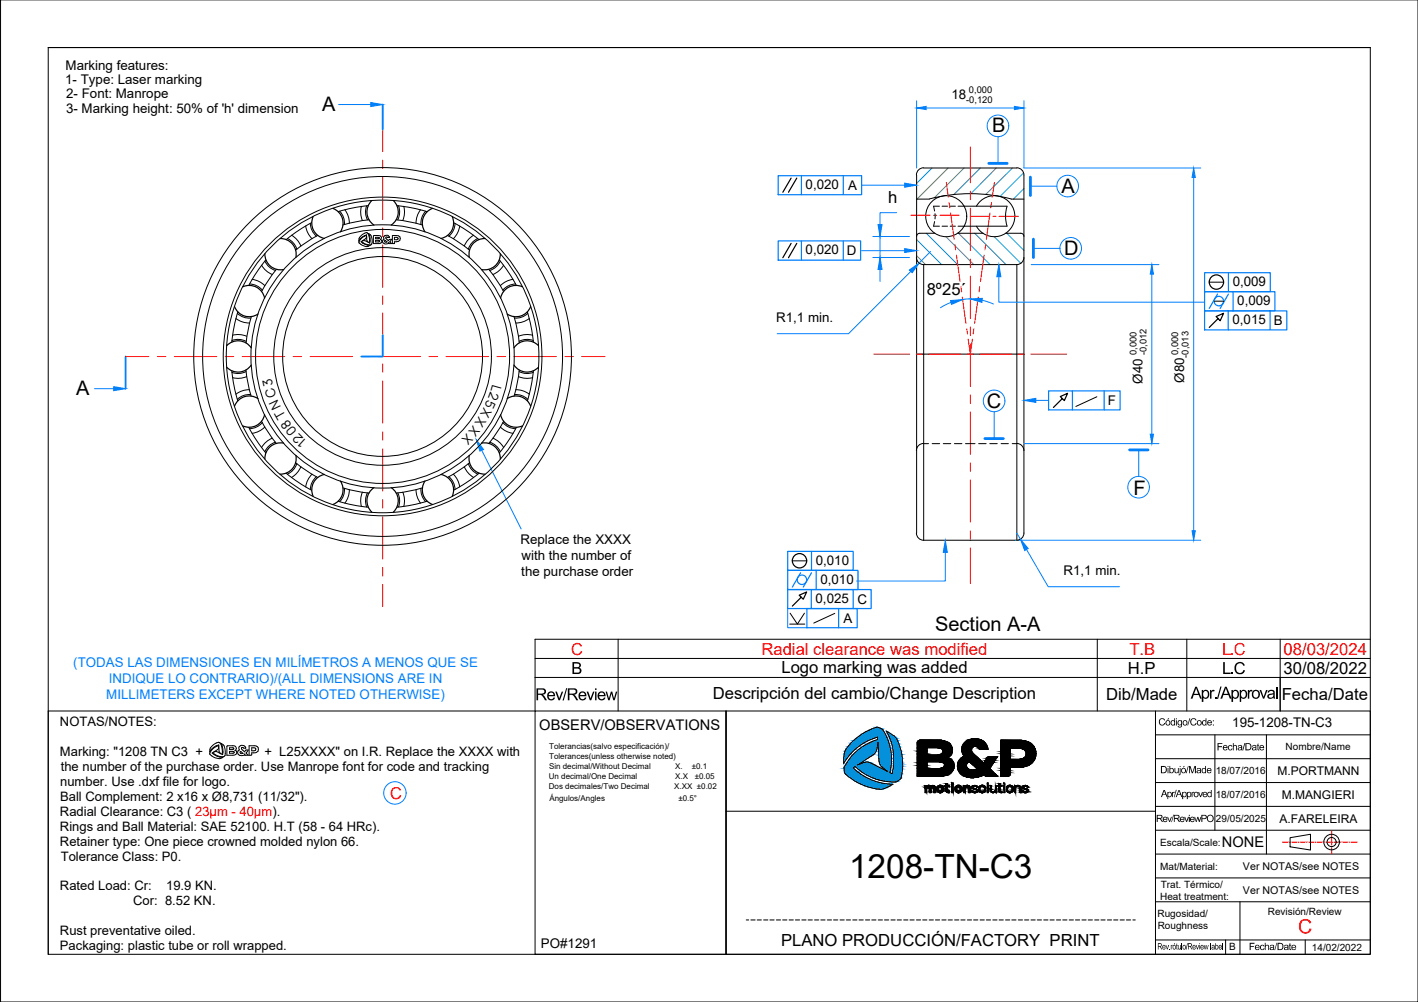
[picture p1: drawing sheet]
<svg xmlns="http://www.w3.org/2000/svg" width="297mm" height="210mm" viewBox="0 0 297 210" stroke-linecap="round" stroke-linejoin="round" font-family="sans-serif">
<defs><g id="words">
<text font-size="7" x="177.9" y="183.8">1208-TN-C3</text>
<g font-size="4.2">
<text x="67.5" y="23.2">A</text>
<text x="207.8" y="27.7">B</text>
<text x="222.4" y="40.4">A</text>
<text x="222.9" y="53.4">D</text>
<text x="15.9" y="82.7">A</text>
<text x="206.7" y="85.4">C</text>
<text x="237.4" y="103.7">F</text>
<text x="195.9" y="132.1">Section A-A</text>
</g>
<text font-size="4.2" fill="#f00" x="271.9" y="195.6">C</text>
<g font-size="3.5">
<text x="186.1" y="42.5">h</text>
<text x="194.1" y="61.7">8º25´</text>
<text x="119.7" y="141.2">B</text>
<text x="163.7" y="141">Logo marking was added</text>
<text x="236.2" y="141.2">H.P</text>
<text x="256" y="141.2">L.C</text>
<text x="268.9" y="141.2">30/08/2022</text>
<text x="112.1" y="146.7">Rev/Review</text>
<text x="149.3" y="146.5">Descripción del cambio/Change Description</text>
<text x="231.7" y="146.7">Dib/Made</text>
<text x="249.4" y="146.4">Apr./Approval</text>
<text x="268.5" y="146.7">Fecha/Date</text>
<text x="163.6" y="198.2">PLANO PRODUCCIÓN/FACTORY PRINT</text>
</g>
<g font-size="3.5" fill="#f00">
<text x="119.6" y="137.2">C</text>
<text x="159.5" y="137.2">Radial clearance was modified</text>
<text x="236.6" y="137.2">T.B</text>
<text x="256" y="137.2">L.C</text>
<text x="268.9" y="137.2">08/03/2024</text>
<text x="81.6" y="167.4">C</text>
</g>
<g font-size="3.1">
<text x="113" y="153">OBSERV/OBSERVATIONS</text>
<text x="255.9" y="177.5">NONE</text>
</g>
<g font-size="2.8">
<text x="13.7" y="17.6">1- Type: Laser marking</text>
<text x="13.7" y="14.6">Marking features:</text>
<text x="13.8" y="23.6">3- Marking height: 50% of 'h' dimension</text>
<text x="13.9" y="20.6">2- Font: Manrope</text>
<text x="199.3" y="20.7">18</text>
<text x="168.8" y="39.6">0,020</text>
<text x="177.7" y="39.8">A</text>
<text x="168.8" y="53.3">0,020</text>
<text x="177.4" y="53.5">D</text>
<text x="258.2" y="59.9">0,009</text>
<text x="259.2" y="63.9">0,009</text>
<text x="162.6" y="67.5">R1,1 min.</text>
<text x="258.2" y="67.9">0,015</text>
<text x="266.9" y="68.1">B</text>
<text x="57.2" y="80.7" transform="rotate(-103 57.2 80.7)">3</text>
<text x="57.9" y="82.9" transform="rotate(-107 57.9 82.9)">C</text>
<text x="102.1" y="83.7" transform="rotate(115 102.1 83.7)">5</text>
<text x="102.7" y="82" transform="rotate(110 102.7 82)">2</text>
<text x="103.2" y="80.4" transform="rotate(106 103.2 80.4)">L</text>
<text x="239.3" y="80.4" transform="rotate(-90 239.3 80.4)">Ø40</text>
<text x="248.1" y="80.2" transform="rotate(-90 248.1 80.2)">Ø80</text>
<text x="58.9" y="85.2" transform="rotate(-115 58.9 85.2)">N</text>
<text x="59.9" y="87.1" transform="rotate(-119 59.9 87.1)">T</text>
<text x="61.2" y="89" transform="rotate(-125 61.2 89)">8</text>
<text x="99.1" y="89" transform="rotate(129 99.1 89)">X</text>
<text x="100.3" y="87.2" transform="rotate(124 100.3 87.2)">X</text>
<text x="101.4" y="85.4" transform="rotate(118 101.4 85.4)">X</text>
<text x="232.1" y="84.9">F</text>
<text x="62.3" y="90.4" transform="rotate(-129 62.3 90.4)">0</text>
<text x="63.6" y="91.7" transform="rotate(-134 63.6 91.7)">2</text>
<text x="64.4" y="92.4" transform="rotate(-138 64.4 92.4)">1</text>
<text x="97.8" y="90.6" transform="rotate(134 97.8 90.6)">X</text>
<text x="109" y="113.9">Replace the XXXX</text>
<text x="109.2" y="117.2">with the number of</text>
<text x="170.9" y="118.3">0,010</text>
<text x="109.2" y="120.6">the purchase order</text>
<text x="171.9" y="122.3">0,010</text>
<text x="222.8" y="120.5">R1,1 min.</text>
<text x="170.8" y="126.3">0,025</text>
<text x="176.7" y="130.5">A</text>
<text x="179.6" y="126.5">C</text>
<text x="258.1" y="152.3">195-1208-TN-C3</text>
<text x="113.3" y="198.5">PO#1291</text>
</g>
<g font-size="2.8" fill="#007fff">
<text x="15.4" y="139.6">(TODAS LAS DIMENSIONES EN MILÍMETROS A MENOS QUE SE</text>
<text x="22.8" y="143">INDIQUE LO CONTRARIO)/(ALL DIMENSIONS ARE IN</text>
<text x="22.3" y="146.4">MILLIMETERS EXCEPT WHERE NOTED OTHERWISE)</text>
</g>
<g font-size="2.7">
<text x="12.6" y="152.1">NOTAS/NOTES:</text>
<text x="12.6" y="158.3">Marking: &quot;1208 TN C3 +</text>
<text x="12.7" y="161.4">the number of the purchase order. Use Manrope font for code and tracking</text>
<text x="55.4" y="158.3">+ L25XXXX&quot; on I.R. Replace the XXXX with</text>
<text x="12.6" y="164.6">number. Use .dxf file for logo.</text>
<text x="12.6" y="167.7">Ball Complement: 2 x16 x Ø8,731 (11/32&quot;).</text>
<text x="12.6" y="170.9">Radial Clearance: C3 ( 23µm - 40µm).</text>
<text x="12.6" y="174">Rings and Ball Material: SAE 52100. H.T (58 - 64 HRc).</text>
<text x="12.6" y="177.1">Retainer type: One piece crowned molded nylon 66.</text>
<text x="12.7" y="180.3">Tolerance Class: P0.</text>
<text x="12.6" y="186.5">Rated Load: Cr:</text>
<text x="27.9" y="189.6">Cor: 8.52 KN.</text>
<text x="34.8" y="186.5">19.9 KN.</text>
<text x="12.6" y="195.8">Rust preventative oiled.</text>
<text x="12.6" y="198.9">Packaging: plastic tube or roll wrapped.</text>
</g>
<g font-size="2.5">
<text x="267.6" y="162.3">M.PORTMANN</text>
<text x="268.5" y="167.3">M.MANGIERI</text>
<text x="268" y="172.3">A.FARELEIRA</text>
</g>
<g font-size="2.2">
<text x="260.4" y="182.2">Ver NOTAS/see NOTES</text>
<text x="260.4" y="187.2">Ver NOTAS/see NOTES</text>
</g>
<g font-size="2.1">
<text x="242.9" y="152">d</text>
<text x="242.5" y="162">/dD</text>
<text x="242.9" y="162">e</text>
<text x="255.2" y="157.2">c</text>
<text x="269.3" y="157.2">Nombre/Name</text>
<text x="243.1" y="167">p</text>
<text x="254.7" y="162.2">18/07/2016</text>
<text x="254.7" y="167.2">18/07/2016</text>
<text x="242.1" y="172.2">eP</text>
<text x="242.7" y="172.2">v</text>
<text x="254.7" y="172.2">29/05/2025</text>
<text x="243" y="177.2">Escala/Scale:</text>
<text x="243" y="182.2">Mat/Material:</text>
<text x="243.1" y="185.9">Trat. Térmico/</text>
<text x="243" y="188.4">Heat treatment:</text>
<text x="265.6" y="191.7">Revisión/Review</text>
<text x="242.5" y="192">Rugosidad/</text>
<text x="242.5" y="194.5">Roughness</text>
<text x="257.5" y="199">B</text>
<text x="261.9" y="199">c</text>
<text x="274.8" y="199.2">14/02/2022</text>
</g>
<g font-size="2">
<text x="202.4" y="21.6">-0,120</text>
<text x="203" y="19.4">0,000</text>
<text x="238.1" y="74.4" transform="rotate(-90 238.1 74.4)">0,000</text>
<text x="240.2" y="74.4" transform="rotate(-90 240.2 74.4)">-0,012</text>
<text x="246.8" y="74.4" transform="rotate(-90 246.8 74.4)">0,000</text>
<text x="248.9" y="74.9" transform="rotate(-90 248.9 74.9)">-0,013</text>
</g>
<text font-size="1.8" x="242.6" y="198.9">v</text>
<g font-size="1.7">
<text x="115" y="161.1">Sin decimal/Without Decimal</text>
<text x="115" y="156.9">Tolerancias(salvo especificación)/</text>
<text x="115" y="159">Tolerances(unless otherwise noted)</text>
<text x="141.5" y="161.1">X.</text>
<text x="144.9" y="161.1">±0.1</text>
<text x="115" y="163.3">Un decimal/One Decimal</text>
<text x="115" y="165.4">Dos decimales/Two Decimal</text>
<text x="115.1" y="167.8">Ángulos/Angles</text>
<text x="141.2" y="165.4">X.XX ±0.02</text>
<text x="141.4" y="163.3">X.X</text>
<text x="142.1" y="167.8">±0.5°</text>
<text x="145.5" y="163.3">±0.05</text>
</g>
</g></defs>
<!-- layer: B1 -->
<g fill="none" stroke="#000" stroke-width=".21">
<path d="M.1 0h296.9v209.9h-296.9zM112.1 137.9h174.9M129.5 133.9v15M229.9 133.9v15M248.6 133.9v15M268.2 133.9v15M287 133.9h-174.9v8M112.1 148.9h174.9v51h-174.9zM112.1 141.9v7h-102v51M112.1 141.9h174.9M152.1 148.9v51M242 158.9h45"/>
<path d="M242 148.9v51M242 153.9h45M254.5 153.9v20M265.3 153.9v25M152.1 169.9h89.9M242 178.9h45M242 173.9h45M242 168.9h45M242 163.9h45M270.2 175.5l4.3-.7v3.3l-4.3-.7zM242 188.9h45M242 183.9h45"/>
<path d="M259.7 188.9v11"/>
<circle cx="278.9" cy="176.4" r="1.63"/>
<circle cx="278.9" cy="176.4" r=".95"/>
</g>
<!-- layer: A1 -->
<g fill="none" stroke="#000" stroke-width=".21">
<path d="M10.1 10h276.9v189.9h-276.9zM52.3 59.5l1.4 .3 1.2 1M55.5 54.7l.9 1.2 1.3 .8M55.7 54.5a31.7 31.7 0 0 0-3.6 5.3M57.9 56.5l-1.7 2.2-1.4 2.4M60.2 50l1.2 .9 .8 1.3M65 46.8l.4 1.5 .9 1.2M65.3 46.6a31.7 31.7 0 0 0-5.4 3.6M66.5 49.3l-2.3 1.5-2.3 1.6M71.2 44.3l.8 1.2 .2 1.5M76.8 43.1l-.2 1.5 .4 1.5M77.1 43.1a31.7 31.7 0 0 0-6.3 1.2"/>
<path d="M77.3 46l-2.8 .5-2.7 .6M83 46l2.8 .5 2.6 .6M83.2 43.1a31.7 31.7 0 0 1 6.2 1.2M83.5 43.1l.2 1.5-.4 1.5M89.2 44.3l-.8 1.2-.2 1.5M93.8 49.3l2.3 1.5 2.3 1.6M95 46.6a31.7 31.7 0 0 1 5.3 3.6M95.3 46.8l-.3 1.5-1 1.2M100.1 50l-1.2 .9-.8 1.3M102.4 56.5l1.7 2.2 1.4 2.4M104.6 54.5a31.7 31.7 0 0 1 3.6 5.3M104.8 54.7l-.9 1.2-1.3 .8"/>
<path d="M108 59.5l-1.5 .3-1.2 1M48.6 77.7a31.7 31.7 0 0 0 1.2 6.3M48.6 71.3l1.5-.2 1.4 .4M49.7 65.7l1.3 .7 1.5 .2M49.8 65.4a31.7 31.7 0 0 0-1.2 6.3M51.5 77.5l.4 2.8 .7 2.7M51.5 77.8l-1.4 .4-1.5-.2M52.6 66.4l-.6 2.7-.4 2.7M107.7 66.4l.7 2.7 .4 2.7M108.8 77.8l1.4 .4 1.5-.2M108.8 77.5l-.4 2.8-.7 2.7M110.5 65.4a31.7 31.7 0 0 1 1.2 6.3"/>
<path d="M110.6 65.7l-1.3 .7-1.5 .2M111.7 71.3l-1.5-.2-1.4 .4M111.7 77.7a31.7 31.7 0 0 1-1.2 6.3M52.1 89.5a31.7 31.7 0 0 0 3.6 5.4M52.5 82.7l-1.5 .2-1.3 .7M54.8 88.3l1.4 2.4 1.7 2.2M54.9 88.5l-1.2 1-1.4 .3M57.7 92.6l-1.3 .8-.9 1.2M59.9 99.1a31.7 31.7 0 0 0 5.4 3.6M61.9 96.9l2.3 1.7 2.3 1.4M62.2 97.1l-.8 1.3-1.2 .9M66.3 99.9l-.9 1.2-.4 1.4"/>
<path d="M94 99.9l1 1.2 .3 1.4M98.1 97.1l.8 1.3 1.2 .9M98.4 96.9l-2.3 1.7-2.3 1.4M100.3 99.1a31.7 31.7 0 0 1-5.3 3.6M102.6 92.6l1.3 .8 .9 1.2M105.3 88.5l1.2 1 1.5 .3M105.5 88.3l-1.4 2.4-1.7 2.2M107.8 82.7l1.5 .2 1.3 .7M108.2 89.5a31.7 31.7 0 0 1-3.6 5.4M70.8 105a31.7 31.7 0 0 0 6.3 1.3M71.8 102.2l2.7 .7 2.8 .4M72.2 102.3l-.2 1.5-.8 1.3"/>
<path d="M77 103.2l-.4 1.5 .2 1.5M83.3 103.2l.4 1.5-.2 1.5M88.2 102.3l.2 1.5 .8 1.3M88.4 102.2l-2.6 .7-2.8 .4M89.4 105a31.7 31.7 0 0 1-6.2 1.3M156.3 192.7h.5M157.3 192.7h.9M158.6 192.7h.9M160 192.7h.9M161.3 192.7h.9M162.6 192.7h.9M163.9 192.7h.9"/>
<path d="M165.3 192.7h.9M166.6 192.7h.9M168 192.7h.9M169.3 192.7h.9M170.6 192.7h.9M171.9 192.7h.9M173.3 192.7h.9M174.6 192.7h.9M176 192.7h.9M177.3 192.7h.9M178.6 192.7h.9M179.9 192.7h.9"/>
<path d="M181.3 192.7h.9M182.6 192.7h.9M184 192.7h.9M185.3 192.7h.9M186.6 192.7h.9M187.9 192.7h.9M189.3 192.7h.9M190.6 192.7h.9M192 192.7h.9M193.3 192.7h.9M194.6 192.7h.9M195.9 192.7h.9"/>
<path d="M197.3 192.7h.9M198.6 192.7h.9M200 192.7h.9M201.3 192.7h.9M202.6 192.7h.9M203.9 192.7h.9M205.3 192.7h.9M206.6 192.7h.9M208 192.7h.9M209.3 192.7h.9M210.6 192.7h.9M211.9 192.7h.9"/>
<path d="M213.3 192.7h.9M214.6 192.7h.9M216 192.7h.9M217.3 192.7h.9M218.6 192.7h.9M219.9 192.7h.9M221.3 192.7h.9M222.6 192.7h.9M224 192.7h.9M225.3 192.7h.9M226.6 192.7h.9M228 192.7h.8"/>
<path d="M229.3 192.7h.9M230.6 192.7h.9M232 192.7h.9M233.3 192.7h.9M234.6 192.7h.9M236 192.7h.8M237.3 192.7h.5"/>
<circle cx="80.1" cy="74.7" r="39.6"/>
<circle cx="80.1" cy="74.7" r="32.7"/>
<circle cx="80.1" cy="74.7" r="27.6"/>
<circle cx="80.1" cy="74.7" r="20.9"/>
</g>
<!-- layer: F1 -->
<g fill="none" stroke="#f00" stroke-width=".21">
<path d="M268.6 176.4h1.3M270.1 176.4h.2M270.6 176.4h1.1M271.9 176.4h.2M272.4 176.4h1.1M273.7 176.4h.2M274.1 176.4h1.1M275.4 176.4h.3M275.9 176.4h1.1M277.2 176.4h.2M277.7 176.4h1.1M279 174.1v1.1"/>
<path d="M279 175.4v.3M279 175.9v1.1M279 177.2v.2M279 177.6v1.2M279 176.4h.2M279.5 176.4h1.1M280.8 176.4h.2M281.2 176.4h1.1M282.6 176.4h.2M283 176.4h1.3"/>
</g>
<!-- layer: B1 -->
<g fill="#000">
<path d="M122.9 144.9h.3l.5 1.4 .5-1.4h.3l-.6 1.8h-.3zM126.9 144.9h.3l.4 1.4 .4-1.4h.3l.3 1.4 .4-1.4h.3l-.5 1.8h-.3l-.4-1.4-.4 1.4h-.3zM249.2 150.5h.1l-.4 1.5h-.2zM249.4 150.8l.4-.3h.5l.3 .4h-.2l-.1-.2-.2-.1a.56 .56 0 0 0-.6 .8 .56 .56 0 0 0 .9 .2l.2-.1-.3 .4h-.7l-.3-.5zM257.4 156.2l.6-.1 .2 .3h-.2a.35 .35 0 0 0-.6 0 .35 .35 0 0 0 .1 .5l.3 .2 .2-.3h.2l-.3 .4h-.4l-.3-.3zM258.3 155.7h.1v.5l.3-.1 .4 .1v1h-.2v-.7a.27 .27 0 0 0-.3-.3 .27 .27 0 0 0-.2 .4v.6h-.1zM260.7 155.7h.1l-.4 1.5h-.1zM261.4 144.5h.3v.3a.39 .39 0 0 1 .7-.2l-.2 .3a.41 .41 0 0 0-.4 .1 .41 .41 0 0 0-.1 .4v1h-.3zM263.4 155.8l.2-.1v.4h.2l-.2 .1v.8h.2v.2a.25 .25 0 0 1-.3 0 .25 .25 0 0 1-.1-.3v-.7h-.1zM263.8 144.5h.4l.5 1.5 .5-1.5h.3l-.7 1.9h-.2zM244.5 171.1h.2l.3 .9 .3-.9h.2l-.4 1.1h-.2zM245.8 170.7h.1l-.4 1.5h-.2z"/>
<path d="M245.5 165.9l.2 .1 .2-.1h.2l-.4 .3v.8h-.2zM246.3 165.5h.2l-.5 1.5h-.1zM246 160.9h.2v.7a.28 .28 0 0 0 .3 .3 .28 .28 0 0 0 .2-.4v-.6h.2v1.1h-.2v-.2l-.1 .2-.4-.1-.2-.1zM248.9 160.5h.1l-.4 1.5h-.2zM248.1 171.1h.2l.3 .9 .3-.9h.2l-.4 1.1h-.2zM249.1 160.5h.3l.4 1.3 .4-1.3h.3v1.5h-.2v-1.3l-.4 1.3h-.2l-.5-1.3v1.3h-.1zM249.6 165.9l.2 .1 .1-.1h.3l-.1 .2-.3 .1v.8h-.2zM250.2 171.1h.1l.3 .9 .2-.9h.2l.2 .8 .3-.8h.2l-.4 1.1h-.2l-.2-.8-.2 .8h-.2zM251 165.9h.2l.3 .9 .3-.9h.2l-.4 1.1h-.2zM244.2 198h.1l.2 .7 .2-.7h.2l-.3 .9h-.1zM245 198.7l.1 .2zM245.3 198v.1l.3-.1-.2 .2v.7h-.1z"/>
<path d="M246.5 197.7l.1-.1v.4h.1l-.1 .1v.7l.1 .1h-.2zM246.7 198h.2v.5a.21 .21 0 0 0 .2 .3 .21 .21 0 0 0 .2-.3v-.5h.1v.9l-.1-.1-.4 .1zM247.5 197.6h.1v1.3h-.1zM248.7 197.6h.1l-.3 1.3h-.1zM250.5 198h.1l.3 .7 .2-.7h.1l-.3 .9h-.1zM252.2 198h.1l.2 .7 .1-.7h.1l.2 .7 .2-.7h.1l-.3 .9h-.1l-.1-.7-.2 .7h-.1zM253.6 197.6h.1v1.3h-.1zM256.1 197.6h.1v1.3h-.1zM264.1 198l.5-.1 .3 .4-.2-.1a.37 .37 0 0 0-.6 .3 .37 .37 0 0 0 .5 .4l.1-.3 .2 .1a.53 .53 0 0 1-.9 .2 .53 .53 0 0 1 .1-.9zM265 197.5h.1v.5l.2-.1 .5 .1v1h-.1v-.7a.26 .26 0 0 0-.3-.2 .26 .26 0 0 0-.2 .3l-.1 .6h-.1zM267.4 197.5h.1l-.4 1.5h-.1zM270.1 197.7l.2-.2v.4h.2v.2h-.2v.7l.2 .1v.1a.26 .26 0 0 1-.3 0 .26 .26 0 0 1-.1-.3v-.6h-.1z"/>
<path d="M121.3 145.2l.5-.4 .6 .1 .3 .3 .1 .7h-1.3l.1 .4 .4 .2 .3-.1 .2-.3h.3l-.2 .4-.7 .2-.5-.3-.2-.3zM121.7 145.2l-.2 .4h1l-.3-.5z"/>
<path d="M124.7 144.2h.3v.3h-.3zM124.7 144.9h.3v1.8h-.3z"/>
<path d="M125.4 145l.4-.2h.4l.5 .3 .2 .8h-1.4l.1 .3 .4 .3 .4-.1 .1-.3h.3l-.3 .5-.5 .1-.7-.3-.1-.8zM125.8 145.1l-.3 .5h1l-.1-.4z"/>
<path d="M244.1 151.4a.55 .55 0 0 1 1.1 0 .55 .55 0 0 1-1.1 0zM244.5 151.1l-.1 .6a.35 .35 0 0 0 .5 0 .35 .35 0 0 0 .1-.4l-.2-.3zM244.7 150.5h.2l-.4 .3z"/>
<path d="M245.4 150.9l.4-.1 .2 .2v-.5h.2v1.5h-.2v-.2l-.2 .2-.5-.2-.1-.6zM245.5 151.1l-.1 .5 .2 .2a.39 .39 0 0 0 .4-.4 .39 .39 0 0 0-.5-.3z"/>
<path d="M246.4 150.5h.1v.2h-.1zM246.4 150.9h.1v1.1h-.1z"/>
<path d="M246.8 151l.4-.2 .2 .2 .2-.1v1.3l-.2 .2h-.4l-.3-.3 .3 .1a.32 .32 0 0 0 .3 0 .32 .32 0 0 0 .1-.4l-.3 .2-.4-.3zM247 151.1l-.1 .5a.34 .34 0 0 0 .5 .1 .34 .34 0 0 0 0-.5l-.1-.2z"/>
<path d="M247.7 151.4a.55 .55 0 0 1 1.1 0 .55 .55 0 0 1-1.1 0zM248.1 151l-.2 .4a.36 .36 0 0 0 .4 .4 .36 .36 0 0 0 .2-.6l-.1-.2z"/>
<path d="M250.7 151.4a.55 .55 0 0 1 1.1 0 .55 .55 0 0 1-1.1 0zM251 151.1l-.1 .2 .1 .4a.38 .38 0 0 0 .6-.2 .38 .38 0 0 0-.4-.5z"/>
<path d="M251.9 151.1l.3-.3 .3 .2v-.5h.2v1.5h-.2v-.2l-.1 .2-.5-.1-.1-.3zM252.2 151l-.2 .2 .1 .6a.37 .37 0 0 0 .5-.1 .37 .37 0 0 0-.1-.5z"/>
<path d="M252.9 151.1l.4-.3 .4 .2 .2 .5-.8 .1 .3 .3 .5-.2-.1 .2-.2 .1-.5-.1-.2-.2zM253.1 151.1v.2l.5-.1a.31 .31 0 0 0-.2-.2 .31 .31 0 0 0-.3 .1z"/>
<path d="M254.1 150.9h.2v.2h-.2zM254.1 151.8h.2v.2h-.2z"/>
<path d="M256.2 156.3l.4-.2h.3l.3 .6h-.8v.1l.2 .3 .3-.3 .3 .1-.1 .1-.2 .2h-.5l-.3-.4zM256.4 156.3v.2h.5l-.1-.3z"/>
<path d="M258 144.5h.3v.3l.3-.3 .6 .1 .4 .8-.1 .5-.3 .4-.6 .1-.3-.3v.9h-.3zM258.4 144.9l-.1 .4v.5l.2 .3h.5l.2-.4v-.7l-.3-.2z"/>
<path d="M259.7 144.5h.3v.3l.3-.3h.5l.3 .3 .2 .4-.1 .6-.3 .5-.6 .1-.3-.3v.9h-.3zM260.2 144.9l-.2 .4 .2 .7a.64 .64 0 0 0 .7-.2 .64 .64 0 0 0 0-.8l-.3-.2z"/>
<path d="M259.4 156.2l.5-.1 .3 .1 .1 1h-.2l-.1-.2-.2 .2-.5-.1v-.4l.3-.1a.25 .25 0 0 0 .3 0 .25 .25 0 0 0 .1-.3l-.4-.1-.2 .2h-.1zM259.5 156.7a.24 .24 0 0 0 .1 .3 .24 .24 0 0 0 .4 0 .24 .24 0 0 0-.1-.4z"/>
<path d="M260.9 155.7h.7l.4 .2 .2 .7-.3 .5-1 .1zM261.1 155.8v1.2h.6l.2-.4v-.5l-.3-.3z"/>
<path d="M262.4 144.8l.5-.3 .8 .2 .2 .6-.1 .7-.6 .4-.6-.1-.4-.5zM262.7 144.9l-.2 .4 .1 .5 .1 .3h.5l.4-.4v-.7l-.4-.2z"/>
<path d="M262.4 156.1h.5l.2 .1 .2 1h-.3v-.2l-.2 .2-.5-.1a.44 .44 0 0 1 .1-.5 .44 .44 0 0 1 .6-.1 .26 .26 0 0 0-.2-.3 .26 .26 0 0 0-.3 .2h-.2zM262.5 156.7a.27 .27 0 0 0 .2 .4 .27 .27 0 0 0 .3-.4z"/>
<path d="M263.9 156.2l.6-.1 .3 .5v.1l-.8 .1a.3 .3 0 0 0 .3 .3 .3 .3 0 0 0 .3-.3l.2 .1-.2 .3-.6-.1-.2-.2zM264.1 156.3l-.1 .2h.6l-.2-.3z"/>
<path d="M265.8 144.6l.7-.1 .4 .2 .2 1.7h-.3v-.3l-.5 .3-.8-.2v-.6l.4-.3h.5a.3 .3 0 0 0 .3-.4 .3 .3 0 0 0-.4-.1h-.3l-.2 .3-.3-.1zM265.9 145.6a.4 .4 0 0 0 .2 .6 .4 .4 0 0 0 .5-.3h.1a.21 .21 0 0 0 0-.4 .21 .21 0 0 0-.3 .1z"/>
<path d="M244.5 165.9l.2 .1 .5-.1 .3 .4-.2 .6-.2 .1-.4-.1v.5h-.2zM244.8 166l-.1 .4a.33 .33 0 0 0 .4 .4 .33 .33 0 0 0 .2-.5l-.2-.3z"/>
<path d="M245 160.5h.1v.5l.5-.1 .3 .3v.5l-.3 .3-.5-.1-.1 .1zM245.3 161.1l-.1 .6a.38 .38 0 0 0 .6-.2 .38 .38 0 0 0-.3-.5z"/>
<path d="M245.9 170.7h.9l.2 .2v.4l-.3 .2 .5 .7h-.2l-.5-.7h-.4v.7h-.2zM246.1 170.9v.4h.4a.24 .24 0 0 0 .4-.2 .24 .24 0 0 0-.3-.2z"/>
<path d="M246.9 165.5h.2l.6 1.5h-.2l-.2-.5h-.6l-.2 .5h-.2zM247 165.6l-.3 .8h.5z"/>
<path d="M247.1 160.5h.2v.2h-.2zM247.1 160.9h.2v1.2a.29 .29 0 0 1-.1 .3 .29 .29 0 0 1-.3 0l.2-.3z"/>
<path d="M247.4 161.4a.55 .55 0 0 1 1.1 0 .55 .55 0 0 1-1.1 0zM247.6 161.2v.4l.2 .3 .4-.2v-.5a.3 .3 0 0 0-.3-.2 .3 .3 0 0 0-.3 .2zM248 160.5h.2l-.4 .3z"/>
<path d="M247.6 165.9l.2 .1 .2-.1 .4 .1 .2 .4-.3 .6-.5-.1v.5h-.2zM248 166l-.2 .3v.3a.34 .34 0 0 0 .6 .1 .34 .34 0 0 0 0-.5z"/>
<path d="M247.2 171.3l.6-.2 .3 .4v.2l-.8 .1a.3 .3 0 0 0 .3 .3 .3 .3 0 0 0 .3-.3l.2 .1-.1 .2h-.7l-.2-.3zM247.4 171.3l-.1 .2h.6a.32 .32 0 0 0-.1-.2 .32 .32 0 0 0-.4 0z"/>
<path d="M248.6 165.9l.2 .1 .3-.1a.54 .54 0 0 1 .5 .6 .54 .54 0 0 1-.8 .4v.5h-.2zM248.9 166l-.1 .6a.34 .34 0 0 0 .5 .1 .34 .34 0 0 0 0-.5l-.1-.2z"/>
<path d="M249 170.7h.2v.2h-.2zM249 171.1h.2v1.1h-.2z"/>
<path d="M250 166.4a.55 .55 0 0 1 1.1 0 .55 .55 0 0 1-1.1 0zM250.3 166.4a.36 .36 0 0 0 .7 0 .36 .36 0 0 0-.7 0z"/>
<path d="M249.3 171.3l.6-.2 .3 .2 .1 .4h-.8l.1 .3a.27 .27 0 0 0 .3 .1 .27 .27 0 0 0 .1-.3l.3 .1-.2 .2h-.6l-.3-.3zM249.6 171.3l-.1 .2h.5l-.1-.2z"/>
<path d="M250.7 161l.7-.1 .2 .2 .1 .9-.3-.1-.4 .1a.35 .35 0 0 1-.3-.5 .35 .35 0 0 1 .5-.2 .22 .22 0 0 0 0-.3 .22 .22 0 0 0-.3 .1l-.2 .1zM250.9 161.5a.25 .25 0 0 0 .3 .4 .25 .25 0 0 0 .2-.4z"/>
<path d="M251.7 170.7h.8l.3 .3-.2 .5-.7 .1v.6h-.2zM251.9 170.9v.5h.4a.28 .28 0 0 0 .3-.3 .28 .28 0 0 0-.3-.2z"/>
<path d="M251.8 161.1l.2-.2 .5 .1v-.5h.1v1.5l-.1-.1-.5 .1-.2-.2zM252 161.1l-.1 .4a.32 .32 0 0 0 .5 .3 .32 .32 0 0 0 .1-.5l-.2-.3z"/>
<path d="M252 166.1l.3-.2h.4l.2 .5-.8 .2 .2 .2 .6-.2-.1 .3-.6 .1-.3-.4zM252.3 166l-.2 .3h.6l-.1-.2z"/>
<path d="M252.8 171.4a.75 .75 0 0 1 1.5 0 .75 .75 0 0 1-1.5 0zM253.2 170.9l-.2 .4 .1 .5 .2 .2h.5l.2-.3-.1-.7-.3-.2z"/>
<path d="M252.9 161.1l.6-.2 .3 .3v.3h-.8l.1 .3a.26 .26 0 0 0 .3 .1 .26 .26 0 0 0 .2-.3l.2 .1-.3 .3-.5-.1-.2-.2zM253.1 161.1l-.1 .2 .6-.1a.29 .29 0 0 0-.3-.2 .29 .29 0 0 0-.2 .1z"/>
<path d="M253 166l.2-.1 .4 .1v-.5h.2v1.5l-.2-.2-.2 .2-.4-.1-.1-.3zM253.2 166l-.1 .6a.33 .33 0 0 0 .5 .1 .33 .33 0 0 0 0-.5z"/>
<path d="M243.5 198.1l.4-.2 .3 .4v.2h-.6a.22 .22 0 0 0 .2 .3 .22 .22 0 0 0 .2-.2h.2l-.2 .3h-.4l-.1-.2zM243.7 198.1l-.1 .2h.4l-.1-.2z"/>
<path d="M245.7 198.1l.2-.2 .4 .2v.5l-.1 .3h-.3l-.2-.1zM245.9 198.1l-.1 .3a.27 .27 0 0 0 .1 .4 .27 .27 0 0 0 .3-.1 .27 .27 0 0 0 0-.4l-.1-.2zM246 197.6h.2l-.3 .2z"/>
<path d="M247.8 198h.4l.2 .5a.38 .38 0 0 1-.5 .4 .38 .38 0 0 1-.2-.6zM247.9 198.1v.5a.21 .21 0 0 0 .3 .2 .21 .21 0 0 0 .1-.4l-.1-.3z"/>
<path d="M248.9 197.6h.5l.3 .2v.2l-.3 .3 .4 .6h-.2l-.4-.6h-.2v.6h-.1zM249 197.8v.4h.3a.21 .21 0 0 0 .2-.2 .21 .21 0 0 0-.2-.2z"/>
<path d="M249.9 198l.3-.1 .3 .3v.3h-.6l.1 .1a.19 .19 0 0 0 .2 .2 .19 .19 0 0 0 .1-.2l.2 .1-.3 .2-.3-.1zM250 198.1l-.1 .2h.4v-.2z"/>
<path d="M251.2 197.6h.2v.2h-.2zM251.2 198h.2v.9h-.2z"/>
<path d="M251.6 198h.4l.2 .3v.2h-.6a.22 .22 0 0 0 .1 .3 .22 .22 0 0 0 .3-.2h.2l-.2 .3-.5-.1-.1-.5zM251.7 198.1l-.1 .2h.4l-.1-.2z"/>
<path d="M253.9 198l.2-.1 .3 .1 .1 .9h-.3a.3 .3 0 0 1-.4-.3 .3 .3 0 0 1 .4-.3h.1a.17 .17 0 0 0-.2-.2 .17 .17 0 0 0-.2 .2zM254 198.5a.18 .18 0 0 0 .1 .3 .18 .18 0 0 0 .2-.2v-.2z"/>
<path d="M254.6 197.6h.1v.4l.3-.1 .2 .3v.4l-.2 .3-.3-.1-.1 .1zM254.7 198.1v.2a.27 .27 0 0 0 0 .4 .27 .27 0 0 0 .4 0 .27 .27 0 0 0 0-.4l-.1-.2z"/>
<path d="M255.3 198.1h.1a.36 .36 0 0 1 .4-.1 .36 .36 0 0 1 .2 .5h-.6a.22 .22 0 0 0 .2 .3 .22 .22 0 0 0 .2-.2h.2l-.2 .3h-.4l-.1-.4zM255.5 198.1l-.1 .2h.4l-.1-.2z"/>
<path d="M263.1 198l.5-.1 .2 .3v.3l-.7 .1a.3 .3 0 0 0 .2 .3 .3 .3 0 0 0 .4-.2l.1 .1-.2 .2h-.4l-.3-.2v-.5zM263.2 198.1l-.2 .3h.7l-.1-.3z"/>
<path d="M266.1 198l.6-.1 .2 .2 .1 .9-.3-.1-.4 .1a.35 .35 0 0 1-.3-.4 .35 .35 0 0 1 .5-.2 .21 .21 0 0 0 .1-.4 .21 .21 0 0 0-.3 .1l-.3 .2zM266.2 198.6a.26 .26 0 0 0 .3 .3 .26 .26 0 0 0 .2-.4z"/>
<path d="M267.6 197.5h.9l.3 .3v.7l-.2 .4-1 .1zM267.8 197.7v1.2l.6-.1 .2-.2v-.7l-.2-.2z"/>
<path d="M269.1 198l.6-.1 .2 .2v.9l-.2-.1-.3 .1a.35 .35 0 0 1-.4-.4 .35 .35 0 0 1 .5-.2 .22 .22 0 0 0 .1-.4 .22 .22 0 0 0-.4 .2l-.2 .1zM269.2 198.6a.26 .26 0 0 0 .3 .3 .26 .26 0 0 0 .1-.4z"/>
<path d="M270.6 198.1l.6-.2 .3 .4v.2l-.8 .1a.3 .3 0 0 0 .2 .3 .3 .3 0 0 0 .4-.2h.2l-.1 .2-.4 .1a.61 .61 0 0 1-.4-.9zM270.8 198.1l-.1 .3 .6-.1a.31 .31 0 0 0-.2-.2 .31 .31 0 0 0-.3 0z"/>
</g>
<path d="M267.4 143.9v2.5" fill="none" stroke="#000" stroke-width=".3"/>
<!-- layer: 02 -->
<g fill="none" stroke="#000" stroke-width=".21">
<path d="M52.8 58.5l1.5 .5 1.2 .9M54.8 55.6l1 1.1 1.3 .8M61.1 49.3l1.1 .9 .8 1.3M64 47.3l.5 1.5 .9 1.2M72.2 43.9l.7 1.4 .3 1.5M75.7 43.2l-.1 1.5 .3 1.5M84.6 43.2l.1 1.5-.3 1.5M88.1 43.9l-.7 1.4-.2 1.5M96.3 47.3l-.4 1.5-.9 1.2M99.2 49.3l-1.1 .9-.8 1.3M105.5 55.6l-1 1.1-1.3 .8M107.5 58.5l-1.5 .5-1.2 .9"/>
<path d="M48.7 70.2l1.5-.1 1.5 .3M49.4 66.7l1.4 .7 1.5 .3M51.7 78.9l-1.5 .4-1.5-.2M108.6 78.9l1.5 .4 1.5-.2M110.9 66.7l-1.4 .7-1.5 .3M111.6 70.2l-1.5-.1-1.5 .3M52.3 81.6l-1.5 .3-1.4 .7M55.5 89.4l-1.2 .9-1.5 .5M57.1 91.8l-1.3 .8-1 1.1M63 97.8l-.8 1.3-1.1 .9M65.4 99.3l-.9 1.3-.5 1.4M95 99.3l.9 1.3 .4 1.4"/>
<path d="M97.3 97.8l.8 1.3 1.1 .9M103.2 91.8l1.3 .8 1 1.1M104.8 89.4l1.2 .9 1.5 .5M108 81.6l1.5 .3 1.4 .7M73.2 102.6l-.3 1.5-.7 1.3M75.9 103.1l-.3 1.5 .1 1.5M84.4 103.1l.3 1.5-.1 1.5M87.2 102.6l.2 1.5 .7 1.3M242 196.9h45M256.7 196.9v3M273.4 196.9v3"/>
<circle cx="80.1" cy="74.7" r="37.7"/>
<circle cx="80.1" cy="74.7" r="33.4"/>
<circle cx="80.1" cy="74.7" r="26.6"/>
<circle cx="80.1" cy="74.7" r="22.8"/>
</g>
<!-- layer: 0 -->
<g fill="#000" stroke="#000" stroke-width=".21">
<path d="M196.8 156.7h2.7zM203.8 154.8h.7zM198.5 166h.4zM198.5 166h.2zM198.7 165.7h.2zM200.6 166h.2zM200.6 166h.4zM203.1 162.9h1.3zM203.6 165.7h.2zM204.6 164.9h.2zM206.5 162.6h2.5zM207.8 166h.4z"/>
<path d="M209.7 165.9h.2zM209.6 166h.3zM213.2 164.5h.1zM214.2 165.7h.2zM214.6 166h.2zM214.6 166h.4zM215.2 164.9h.2z"/>
<path d="M192.1 156.6l2.1 .1zM192.1 156.6l2.1 .1zM192.1 156.7h2.1zM192.1 156.7h2.1z"/>
<path d="M192.1 156.7l2.1 .2v-.2zM192.1 156.7l2.1 .2h-2.1z"/>
<path d="M192.1 156.9l2.1 .3v-.3zM192.1 156.9l2.1 .3h-2.1z"/>
<path d="M192.1 157.2l2.1 .2v-.2zM192.1 157.2l2.1 .2h-2.1z"/>
<path d="M192.1 157.4l2.1 .4v-.4zM192.1 157.4l2.1 .4h-2.1z"/>
<path d="M192.1 157.8l2.1 .1zM192.1 157.8l2.1 .1z"/>
<path d="M192.1 157.9l2.1 .1v-.1zM192.1 157.9l2.1 .1h-2.1z"/>
<path d="M192.1 158l2.1 .1zM192.1 158l2.1 .1z"/>
<path d="M192.1 159.6l2.1 .1zM192.1 159.6l2.1 .1z"/>
<path d="M192.1 159.7l2.1 .1v-.1zM192.1 159.7l2.1 .1h-2.1z"/>
<path d="M192.1 159.8l2.1 .5v-.5zM192.1 159.8l2.1 .5h-2.1z"/>
<path d="M192.7 155.1h4.6zM192.5 155.1h4.8z"/>
<path d="M192.5 155.1h4.8zM192.5 155.1h4.8z"/>
<path d="M192.5 155.1l5.4 .1zM192.3 155.2h5.6z"/>
<path d="M192.3 155.2h5.6zM192.3 155.2h5.6z"/>
<path d="M192.3 155.2l6.1 .2-.5-.2zM192.3 155.2l6.1 .2h-6.2z"/>
<path d="M192.2 155.4h6.2zM192.2 155.4h6.2z"/>
<path d="M192.2 155.4l6.5 .2-.3-.2zM192.2 155.4l6.5 .2h-6.6z"/>
<path d="M192.1 158.7l6.7 .1zM192.1 158.7l6.7 .1z"/>
<path d="M192.1 155.6h6.6zM192.1 155.6h6.6z"/>
<path d="M192.1 155.6l6.7 .1zM192.1 155.6l6.7 .1z"/>
<path d="M192.1 158.6l6.4 .1 .2-.1zM192.1 158.6l6.4 .1h-6.4z"/>
<path d="M192.1 158.8l7 .1-.3-.1zM192.1 158.8l7 .1h-7z"/>
<path d="M192.1 155.7l7 .2-.3-.2zM192.1 155.7l7 .2h-7z"/>
<path d="M192.1 158.4l6.6 .2 .3-.2zM192.1 158.4l6.6 .2h-6.6z"/>
<path d="M192.1 155.9h7zM192.1 155.9h7z"/>
<path d="M192.1 155.9l7.2 .4-.2-.4zM192.1 155.9l7.2 .4h-7.2z"/>
<path d="M192.1 158.9l7.2 .2-.2-.2zM192.1 158.9l7.2 .2h-7.2z"/>
<path d="M192.1 158.1l6.9 .3 .2-.3zM192.1 158.1l6.9 .3h-6.9z"/>
<path d="M197.1 158h2.2zM196.9 158h2.4z"/>
<path d="M196.9 158l2.4 .1zM196.6 158.1h2.7z"/>
<path d="M196.6 158.1h2.7zM196.4 158.1h2.8z"/>
<path d="M192.1 156.3h7.2zM192.1 156.3h7.2z"/>
<path d="M192.1 156.3l7.4 .3-.2-.3zM192.1 156.3l7.4 .3h-7.4z"/>
<path d="M197.3 157.9l2 .1v-.1zM197.1 158l.2-.1 2 .1z"/>
<path d="M192.1 159.1h7.2zM192.1 159.1h7.2z"/>
<path d="M192.1 159.1l7.4 .2-.2-.2zM192.1 159.1l7.4 .2h-7.4z"/>
<path d="M197.4 157.7l1.9 .2 .1-.2zM197.4 157.7l1.9 .2h-2z"/>
<path d="M196.4 156.6h3.1zM196.4 156.6h3.1z"/>
<path d="M196.6 156.6l2.9 .1zM196.6 156.6l2.9 .1zM196.8 156.7h2.7z"/>
<path d="M196.9 156.7l2.6 .1zM196.9 156.7l2.6 .1z"/>
<path d="M197.1 156.8l2.4 .1zM197.1 156.8l2.4 .1z"/>
<path d="M197.3 156.9h2.2zM197.3 156.9h2.2z"/>
<path d="M197.5 157.6l2 .1zM197.5 157.6l2 .1z"/>
<path d="M197.4 157.7h2.1zM197.4 157.7h2z"/>
<path d="M197.4 156.9l2.1 .2v-.2zM197.4 156.9l2.1 .2h-2z"/>
<path d="M197.5 157.1l2 .1zM197.5 157.1l2 .1z"/>
<path d="M197.5 157.2l2 .1v-.1zM197.5 157.2l2 .1h-1.9z"/>
<path d="M197.6 157.3l1.9 .3v-.3zM197.6 157.3l1.9 .3h-2z"/>
<path d="M192.1 159.3l7.6 .3-.2-.3zM192.1 159.3l7.6 .3h-7.6z"/>
<path d="M196.7 159.6l3 .1zM196.7 159.6l3 .1z"/>
<path d="M197.2 159.7h2.6zM197.2 159.7h2.6z"/>
<path d="M197.4 159.7l2.4 .1zM197.4 159.7l2.4 .1z"/>
<path d="M197.6 159.8l2.2 .1v-.1zM197.6 159.8l2.2 .1h-2.1z"/>
<path d="M197.7 159.9l2.1 .1v-.1zM197.7 159.9l2.1 .1h-2z"/>
<path d="M200.6 159.9l1.9 .2 .1-.2zM200.6 159.9l1.9 .2h-1.9z"/>
<path d="M200.6 159.8h2.1zM200.6 159.8l2 .1z"/>
<path d="M200.7 159.7l2 .1 .1-.1zM200.7 159.7l2 .1h-2.1z"/>
<path d="M200.8 159.5l2.2 .1zM200.8 159.5l2.2 .1z"/>
<path d="M200.8 159.6l2 .1 .2-.1zM200.8 159.6l2 .1h-2.1z"/>
<path d="M203.4 159.8h2.6zM203.4 159.8h2.6z"/>
<path d="M201.5 157.1l2.1 .3-.1-.3zM201.5 157.1l2.1 .3h-2.1z"/>
<path d="M201.5 157h2zM201.5 157l2 .1z"/>
<path d="M201.5 156.8l2 .2 .1-.2zM201.5 156.8l2 .2h-2z"/>
<path d="M201.5 157.4h2.1zM201.5 157.4h2.1z"/>
<path d="M201.5 157.4l2.2 .3-.1-.3zM201.5 157.4l2.2 .3h-2.1z"/>
<path d="M201.5 156.7h2.1zM201.5 156.7l2.1 .1z"/>
<path d="M201.5 156.5l2.1 .2 .1-.2zM201.5 156.5l2.1 .2h-2.1z"/>
<path d="M201.6 157.7h2.2zM201.6 157.7h2.2z"/>
<path d="M201.6 157.7l2.3 .2-.1-.2zM201.6 157.7l2.3 .2h-2.2z"/>
<path d="M201.5 156.4h2.4zM201.5 156.4l2.2 .1z"/>
<path d="M201.7 157.9l2.4 .1-.2-.1zM201.7 157.9l2.4 .1h-2.4z"/>
<path d="M201.6 156.4h2.4zM201.5 156.4h2.4z"/>
<path d="M201.7 158l2.4 .1zM201.7 158l2.4 .1z"/>
<path d="M201.7 158.1l2.7 .2-.3-.2zM201.7 158.1l2.7 .2h-2.5z"/>
<path d="M201.6 156.4h2.7zM201.6 156.4h2.4z"/>
<path d="M201.9 158.3l2.6 .1zM201.9 158.3l2.6 .1z"/>
<path d="M202 158.4l2.7 .2-.2-.2zM201.6 158.6l.4-.2 2.7 .2z"/>
<path d="M203.8 154.8h1zM203.7 154.8h1.1z"/>
<path d="M201.6 158.6l3.2 .1zM201.6 158.6l3.2 .1h-3.3z"/>
<path d="M201.5 158.7l3.4 .1zM201.4 158.8h3.5z"/>
<path d="M203.7 154.8h1.2zM203.4 154.8h1.5z"/>
<path d="M201.4 158.8h3.5zM201.4 158.8h3.5z"/>
<path d="M201.4 158.8l3.7 .2-.2-.2zM201.4 158.8l3.7 .2h-3.9z"/>
<path d="M203.4 154.8l1.9 .1zM203.1 154.9h2.2z"/>
<path d="M201.2 159l4.1 .2-.2-.2zM201.2 159l4.1 .2h-4.4z"/>
<path d="M203.1 154.9h2.2zM203.1 154.9h2.2z"/>
<path d="M203.1 154.9l2.5 .1-.3-.1zM202.8 155l.3-.1 2.5 .1z"/>
<path d="M200.9 159.2h4.5zM200.9 159.2h4.5z"/>
<path d="M200.9 159.2l4.7 .3-.2-.3zM200.9 159.2l4.7 .3h-4.8z"/>
<path d="M202.8 155l3 .1zM202.6 155.1h3.2z"/>
<path d="M200.8 159.5h4.8zM200.8 159.5h4.8z"/>
<path d="M200.8 159.5h4.9zM200.8 159.5h4.9z"/>
<path d="M203 159.5l2.7 .1zM203 159.5l2.7 .1z"/>
<path d="M203.1 159.6h2.7zM203.1 159.6h2.7z"/>
<path d="M202.6 155.1l3.3 .1zM202.5 155.2h3.4z"/>
<path d="M203.1 159.6l2.7 .1zM203.1 159.6l2.7 .1z"/>
<path d="M203.2 159.7l2.7 .1-.1-.1zM203.2 159.7l2.7 .1h-2.6z"/>
<path d="M202.5 155.2l3.6 .2-.2-.2zM202.2 155.4l.3-.2 3.6 .2zM202.2 155.4h3.9zM202.2 155.4h3.9z"/>
<path d="M203.3 159.8h2.7zM203.3 159.8h2.7z"/>
<path d="M203.4 159.8l2.6 .1zM203.4 159.8l2.6 .1z"/>
<path d="M202.2 155.4l4.2 .2-.3-.2zM202.2 155.4l4.2 .2h-4.4z"/>
<path d="M202 155.6l4.4 .1zM202 155.6l4.4 .1h-4.5z"/>
<path d="M201.9 155.7l4.6 .2-.1-.2zM201.9 155.7l4.6 .2h-4.7z"/>
<path d="M201.8 155.9l4.9 .2-.2-.2zM201.8 155.9l4.9 .2h-5z"/>
<path d="M201.7 156.1h5zM201.7 156.1h5z"/>
<path d="M201.7 156.1l5.1 .3-.1-.3zM201.7 156.1l5.1 .3h-5.2z"/>
<path d="M204.3 156.4h2.5zM204.3 156.4h2.5z"/>
<path d="M204.6 156.4h2.2zM204.6 156.4h2.2z"/>
<path d="M204.6 156.4l2.2 .1v-.1zM204.6 156.4l2.2 .1h-2z"/>
<path d="M204.8 156.5l2.1 .1zM204.8 156.5l2.1 .1z"/>
<path d="M204.9 156.6l2 .1v-.1zM204.9 156.6l2 .1h-1.9z"/>
<path d="M205 156.7l2 .2-.1-.2zM205 156.7l2 .2h-1.8z"/>
<path d="M205.2 156.9h1.8zM205.2 156.9h1.8z"/>
<path d="M205.3 156.9l1.7 .1zM205.3 156.9l1.7 .1z"/>
<path d="M203.4 159.9l4.6 .1 .1-.1zM203.4 159.9l4.6 .1h-4.4z"/>
<path d="M206.1 159.8h2zM206.1 159.8l2 .1z"/>
<path d="M206.1 159.7h2zM206.1 159.7l2 .1z"/>
<path d="M206.1 159.7h2.1zM206.1 159.7h2z"/>
<path d="M206.4 159.3l1.8 .4 .2-.4zM206.4 159.3l1.8 .4h-2.1z"/>
<path d="M206.7 158.9l1.7 .4 .2-.4zM206.7 158.9l1.7 .4h-2zM206.4 159.3h2zM206.4 159.3h2z"/>
<path d="M206.7 158.9h2zM206.7 158.9h1.9z"/>
<path d="M206.7 158.8h2zM206.7 158.8l2 .1h-2z"/>
<path d="M206.8 158.8h2zM206.7 158.8h2.1z"/>
<path d="M206.7 158.8h2.1zM206.7 158.8h2z"/>
<path d="M206.9 158.6l1.9 .2 .1-.2zM206.9 158.6l1.9 .2h-2z"/>
<path d="M207.1 158.6h1.8zM207 158.6h1.9z"/>
<path d="M207 158.6h1.9zM207 158.6h1.9z"/>
<path d="M207.2 158.5h1.7zM207.1 158.6h1.8z"/>
<path d="M209.6 156.8h2.1zM209.6 156.8h2.1zM209.6 156.8h2.1zM209.6 156.8h2.1z"/>
<path d="M209.6 156.8l2.1 .1zM209.6 156.8l2.1 .1z"/>
<path d="M209.6 156.9l2.1 .2v-.2zM209.6 156.9l2.1 .2h-2.1z"/>
<path d="M209.6 157.1l2.1 .4v-.4zM209.6 157.1l2.1 .4h-2.1z"/>
<path d="M209.6 157.5h2.1zM209.6 157.5h2.1z"/>
<path d="M209.6 157.5l2.1 .4v-.4zM209.6 157.5l2.1 .4h-2.1z"/>
<path d="M209.6 157.9l2.1 .4v-.4zM209.6 157.9l2.1 .4h-2.1z"/>
<path d="M209.6 158.3l2.1 .4v-.4zM209.6 158.3l2.1 .4h-2.1z"/>
<path d="M209.6 158.7l2.1 .1v-.1zM209.6 158.7l2.1 .1h-2.1z"/>
<path d="M209.6 158.8l2.1 .2v-.2zM209.6 158.8l2.1 .2h-2.1z"/>
<path d="M209.6 159h2.1zM209.6 159h2.1z"/>
<path d="M209.6 159l2.1 .1zM209.6 159l2.1 .1z"/>
<path d="M209.6 155.1h4.4zM209.6 155.1h4.4z"/>
<path d="M209.6 155.1l4.9 .1zM209.6 155.1l4.9 .1z"/>
<path d="M209.6 155.2h4.9zM209.6 155.2h4.9z"/>
<path d="M209.6 155.2l5.4 .1zM209.6 155.2l5.4 .1z"/>
<path d="M209.6 155.3l5.7 .1-.3-.1zM209.6 155.3l5.7 .1h-5.7z"/>
<path d="M209.6 155.4h5.8zM209.6 155.4h5.8z"/>
<path d="M209.6 155.4l6.2 .2-.4-.2zM209.6 155.4l6.2 .2h-6.2z"/>
<path d="M209.6 155.6l6.4 .2-.2-.2zM209.6 155.6l6.4 .2h-6.4z"/>
<path d="M209.6 155.8h6.5zM209.6 155.8h6.5z"/>
<path d="M209.6 159.9l6.1 .3 .4-.3zM209.6 159.9l6.1 .3h-6.1z"/>
<path d="M209.6 155.8l6.8 .3-.3-.3zM209.6 155.8l6.8 .3h-6.8z"/>
<path d="M209.6 159.7l6.5 .2 .2-.2zM209.6 159.7l6.5 .2h-6.5z"/>
<path d="M209.6 156.1l6.9 .1-.1-.1zM209.6 156.1l6.9 .1h-6.9z"/>
<path d="M209.6 156.2l7 .2-.1-.2zM209.6 156.2l7 .2h-7z"/>
<path d="M209.6 159.4l6.7 .3 .3-.3zM209.6 159.4l6.7 .3h-6.7z"/>
<path d="M209.6 156.4l7.1 .2-.1-.2zM209.6 156.4l7.1 .2h-7.1z"/>
<path d="M209.6 156.6l7.2 .2-.1-.2zM209.6 156.6l7.2 .2h-7.2z"/>
<path d="M209.6 159.1l7 .3 .1-.3zM209.6 159.1l7 .3h-7z"/>
<path d="M213.8 159l2.9 .1zM213.5 159.1h3.2z"/>
<path d="M209.6 159.1h7.1zM209.6 159.1h7.1z"/>
<path d="M213.5 156.8h3.3zM213.5 156.8h3.3z"/>
<path d="M213.8 156.8l3 .1zM213.8 156.8l3 .1z"/>
<path d="M214.1 159h2.7zM213.8 159h2.9z"/>
<path d="M214.1 156.9h2.8zM214.1 156.9h2.8zM214.4 156.9h2.5zM214.4 156.9h2.5z"/>
<path d="M214.4 158.8l2.4 .2v-.2zM214.1 159l.3-.2 2.4 .2z"/>
<path d="M214.4 156.9l2.5 .2v-.2zM214.4 156.9l2.5 .2h-2.3z"/>
<path d="M214.6 158.7l2.3 .1zM214.5 158.8h2.4z"/>
<path d="M214.5 158.8h2.4zM214.4 158.8h2.4z"/>
<path d="M214.6 157.1l2.3 .2v-.2zM214.6 157.1l2.3 .2h-2.1z"/>
<path d="M214.8 157.3l2.2 .1zM214.8 157.3l2.2 .1z"/>
<path d="M214.8 158.5l2.1 .2v-.2zM214.8 158.5l2.1 .2h-2.3z"/>
<path d="M214.8 157.4l2.2 .2v-.2zM214.8 157.4l2.2 .2h-2.1z"/>
<path d="M214.9 157.6l2.1 .3v-.3zM214.9 157.6l2.1 .3h-2zM215 157.9h2zM215 157.9h2z"/>
<path d="M214.9 158.1l2.1 .2v-.2zM214.9 158.1l2.1 .2h-2.2z"/>
<path d="M214.8 158.3l2.1 .2 .1-.2zM214.8 158.3l2.1 .2h-2.1z"/>
<path d="M215 157.9l2 .2v-.2zM215 157.9l2 .2h-2.1z"/>
<path d="M193.8 164.7h1.1zM193.8 164.7h1.1z"/>
<path d="M193.8 164.6l.3 .1v-.1zM193.8 164.6l.3 .1h-.3z"/>
<path d="M193.8 164.7h.3zM193.8 164.7h.3z"/>
<path d="M193.8 165l.3 .1v-.1zM193.8 165l.3 .1h-.3z"/>
<path d="M193.8 165.1l.3 .9v-.9zM193.8 165.1l.3 .9h-.3z"/>
<path d="M192.1 160.3l2.1 .1zM192.1 160.3l2.1 .1z"/>
<path d="M192.1 160.4l2.1 .4v-.4zM192.1 160.4l2.1 .4h-2.1z"/>
<path d="M192.1 160.8l2.1 .1v-.1zM192.1 160.8l2.1 .1h-2.1z"/>
<path d="M192.1 160.9l2.1 .1zM192.1 160.9l2.1 .1z"/>
<path d="M192.1 161h2.1zM192.1 161h2.1z"/>
<path d="M193.8 164.9h.4zM193.8 164.9l.3 .1z"/>
<path d="M193.8 164.8h.5zM193.8 164.8h.6z"/>
<path d="M193.8 164.8h.5zM193.8 164.8l.4 .1z"/>
<path d="M194.5 164.5h.2zM194.4 164.5h.3z"/>
<path d="M194.4 164.5l.4 .1zM194.3 164.6h.5z"/>
<path d="M194.7 165.2h.3zM194.7 165.2h.3z"/>
<path d="M194.7 165.6h.3zM194.7 165.6h.3z"/>
<path d="M194.7 165.9h.3zM194.7 165.9h.3z"/>
<path d="M194.7 166h.3zM194.7 166h.3z"/>
<path d="M194.3 164.6h.5zM194.3 164.6h.5z"/>
<path d="M194.3 164.6l.6 .1zM194.1 164.7h.8z"/>
<path d="M194.1 164.7h.8zM194.1 164.7h.8z"/>
<path d="M193.8 164.7h1.1zM193.8 164.7h1.1z"/>
<path d="M194.9 164.7h.9zM194.9 164.7h.9z"/>
<path d="M194.7 165.1l.3 .1zM194.7 165.1l.3 .1zM194.7 165.2h.3zM194.7 165.2h.3z"/>
<path d="M194.7 165.2h.3zM194.7 165.2h.3z"/>
<path d="M194.7 165.2l.3 .1zM194.7 165.2l.3 .1z"/>
<path d="M194.7 165.3l.3 .3v-.3zM194.7 165.3l.3 .3h-.3z"/>
<path d="M194.7 165.6l.3 .3v-.3zM194.7 165.6l.3 .3h-.3z"/>
<path d="M194.7 165.9l.3 .1v-.1zM194.7 165.9l.3 .1h-.3z"/>
<path d="M194.7 166h.3zM194.7 166h.3z"/>
<path d="M194.6 164.9l.5 .1zM194.6 164.9l.5 .1z"/>
<path d="M194.7 165l.3 .1 .1-.1zM194.7 165l.3 .1h-.3z"/>
<path d="M194.6 164.9h.5zM194.6 164.9h.5z"/>
<path d="M194.5 164.9h.6zM194.5 164.9h.6z"/>
<path d="M194.5 164.8h.7zM194.5 164.8l.6 .1z"/>
<path d="M194.4 164.8h.9zM194.4 164.8h.8z"/>
<path d="M195.4 164.8h.5zM195.4 164.8h.5z"/>
<path d="M195.6 165.9h.3zM195.6 165.9h.3z"/>
<path d="M195.6 166h.3zM195.6 166h.3z"/>
<path d="M195.4 164.5l.2 .1zM195.2 164.6h.4z"/>
<path d="M195.2 164.6h.5zM195.1 164.6h.6z"/>
<path d="M195.1 164.6h.7zM195.1 164.6h.7h-.7z"/>
<path d="M195.1 164.6l.7 .1zM194.9 164.7h.9z"/>
<path d="M193.8 164.7l2.1 .1zM193.8 164.7l2.1 .1z"/>
<path d="M195.3 164.8h.6zM195.3 164.8h.6z"/>
<path d="M195.4 164.8l.5 .1zM195.4 164.8l.5 .1z"/>
<path d="M195.5 164.9l.4 .1zM195.5 164.9l.4 .1z"/>
<path d="M195.6 165h.3zM195.6 165h.3z"/>
<path d="M195.6 165l.3 .1zM195.6 165l.3 .1z"/>
<path d="M195.6 165.1h.3zM195.6 165.1h.3z"/>
<path d="M195.6 165.1l.3 .1zM195.6 165.1l.3 .1z"/>
<path d="M195.6 165.2h.3zM195.6 165.2h.3z"/>
<path d="M195.6 165.2l.3 .1zM195.6 165.2l.3 .1z"/>
<path d="M195.6 165.3l.3 .2v-.2zM195.6 165.3l.3 .2h-.3z"/>
<path d="M195.6 165.5l.3 .1zM195.6 165.5l.3 .1z"/>
<path d="M195.6 165.6l.3 .3v-.3zM195.6 165.6l.3 .3h-.3z"/>
<path d="M195.6 165.9l.3 .1v-.1zM195.6 165.9l.3 .1h-.3z"/>
<path d="M195.6 166h.3zM195.6 166h.3z"/>
<path d="M196.2 165.5h.4zM196.2 165.5h.4z"/>
<path d="M196.4 164.8h.6zM196.4 164.8h.6z"/>
<path d="M196.4 164.7h1.1zM196.4 164.7h1.1z"/>
<path d="M196.4 165.8h1.1zM196.4 165.8h1.1z"/>
<path d="M196.6 164.6h.7zM196.6 164.6h.7z"/>
<path d="M196.2 165.1l.4 .2v-.2zM196.2 165.1l.4 .2h-.4z"/>
<path d="M196.2 165.3l.4 .2v-.2zM196.2 165.3l.4 .2h-.4z"/>
<path d="M196.2 165.5l.5 .1zM196.2 165.5l.5 .1h-.4z"/>
<path d="M196.6 166h.7zM196.6 166h.7z"/>
<path d="M196.2 165h.4zM196.2 165l.4 .1z"/>
<path d="M196.3 165.6l.5 .1zM196.3 165.6l.5 .1z"/>
<path d="M196.3 164.9h.4zM196.3 164.9h.4z"/>
<path d="M196.3 164.9l.3 .1 .1-.1zM196.3 164.9l.3 .1h-.4z"/>
<path d="M196.3 165.7h.5zM196.3 165.7h.5z"/>
<path d="M196.8 166h.4zM196.8 166h.4z"/>
<path d="M196.3 165.7h.6zM196.3 165.7h.6z"/>
<path d="M196.3 165.7h.7zM196.3 165.7h.7z"/>
<path d="M197 164.8h.6zM197 164.8h.6z"/>
<path d="M196.4 164.8h.6zM196.4 164.8l.3 .1z"/>
<path d="M197 165.7h.6zM197 165.7h.6z"/>
<path d="M197 164.5h.1zM196.8 164.5h.3z"/>
<path d="M196.8 164.5h.4zM196.8 164.5h.4z"/>
<path d="M196.8 164.5l.5 .1zM196.6 164.6h.7z"/>
<path d="M196.8 166h.4zM196.8 166h.2z"/>
<path d="M196.6 164.6l.9 .1-.2-.1zM196.4 164.7l.2-.1 .9 .1z"/>
<path d="M196.6 166h.7zM196.6 166h.6z"/>
<path d="M196.4 164.7l1.2 .1zM196.4 164.7l1.2 .1z"/>
<path d="M196.4 165.8l.9 .2 .2-.2zM196.4 165.8l.9 .2z"/>
<path d="M192.1 162.6h5.5zM192.1 162.6h4.8z"/>
<path d="M197 164.8l.6 .1zM197 164.8l.6 .1z"/>
<path d="M197.1 164.9h.5zM197.1 164.9h.5z"/>
<path d="M197.1 165.7h.5zM197 165.7h.6z"/>
<path d="M196.4 165.7h1.2zM196.4 165.7l1.1 .1z"/>
<path d="M197.2 164.9h.4zM197.2 164.9h.4z"/>
<path d="M197.3 164.9l.3 .2v-.2zM197.3 164.9l.3 .2h-.3z"/>
<path d="M197.3 165.6l.3 .1zM197.3 165.6l.3 .1h-.4z"/>
<path d="M197.2 165.7h.4zM197.1 165.7h.5z"/>
<path d="M197.3 165.1h.4zM197.3 165.1h.4z"/>
<path d="M197.3 165.5h.3zM197.3 165.5h.4z"/>
<path d="M197.3 165.5l.3 .1v-.1zM197.3 165.5l.3 .1h-.3z"/>
<path d="M197.3 165.1l.4 .2v-.2zM197.3 165.1l.4 .2h-.4z"/>
<path d="M197.3 165.3l.4 .2v-.2zM197.3 165.3l.4 .2h-.4z"/>
<path d="M192.1 162.5h5.7zM192.1 162.5l5.5 .1z"/>
<path d="M192.1 162.4h6zM192.1 162.4l5.7 .1z"/>
<path d="M198.1 165.2h.4zM198.1 165.2h.4z"/>
<path d="M198.1 165.4h.4zM198.1 165.4h.4z"/>
<path d="M198.1 165.4h.4zM198.1 165.4h.4z"/>
<path d="M198.2 165.7h.5zM198.2 165.7h.5z"/>
<path d="M198.4 166h.5zM198.4 166h.5z"/>
<path d="M198.1 164.1l.4 .1zM198.1 164.1l.4 .1zM198.1 164.2h.4zM198.1 164.2h.4z"/>
<path d="M198.1 164.2l.4 .1zM198.1 164.2l.4 .1zM198.1 164.3h.4zM198.1 164.3h.4z"/>
<path d="M198.1 164.3l.4 .3v-.3zM198.1 164.3l.4 .3h-.4z"/>
<path d="M198.1 164.8l.4 .4v-.4zM198.1 164.8l.4 .4h-.4z"/>
<path d="M198.1 165.2l.4 .2v-.2zM198.1 165.2l.4 .2h-.4z"/>
<path d="M198.1 165.4h.4zM198.1 165.4h.4z"/>
<path d="M198.1 165.4l.4 .2v-.2zM198.1 165.4l.4 .2h-.4z"/>
<path d="M198.1 165.6l.4 .1zM198.1 165.6l.4 .1z"/>
<path d="M198.1 165.7h.4zM198.1 165.7h.4z"/>
<path d="M198.1 165.7h.5zM198.1 165.7h.5z"/>
<path d="M192.1 162.3l6 .1 .5-.1zM192.1 162.3l6 .1h-6z"/>
<path d="M192.1 162.3h6.6zM192.1 162.3h6.5z"/>
<path d="M198.2 165.7h.5zM198.2 165.7h.5z"/>
<path d="M197.9 164.6l1 .2v-.2zM197.9 164.6l1 .2h-1z"/>
<path d="M198.7 165.7h.2zM198.7 165.7h.2z"/>
<path d="M198.2 165.7l.7 .1zM198.2 165.7l.7 .1z"/>
<path d="M198.2 165.8h.7zM198.2 165.8h.7z"/>
<path d="M198.2 165.8l.7 .1zM198.2 165.8l.7 .1z"/>
<path d="M198.3 165.9l.6 .1v-.1zM198.3 165.9l.6 .1h-.5z"/>
<path d="M198.4 166h.5zM198.4 166h.5z"/>
<path d="M192.1 162l6.6 .3 .4-.3zM192.1 162l6.6 .3h-6.6z"/>
<path d="M192.1 162h7zM192.1 162h7z"/>
<path d="M192.1 161.7l7 .3 .3-.3zM192.1 161.7l7 .3h-7z"/>
<path d="M192.1 161.5l7.3 .2 .1-.2zM192.1 161.5l7.3 .2h-7.3z"/>
<path d="M192.1 161.3l7.4 .2 .2-.2zM192.1 161.3l7.4 .2h-7.4z"/>
<path d="M199.3 164l.4 .3v-.3zM199.3 164l.4 .3h-.4z"/>
<path d="M199.3 164.6l.4 1.4v-1.4zM199.3 164.6l.4 1.4h-.4z"/>
<path d="M197.2 160.9l2.6 .1zM196.9 161h2.9z"/>
<path d="M196.9 161h2.9zM196.7 161h3.1z"/>
<path d="M192.1 161l7.6 .3 .1-.3zM192.1 161l7.6 .3h-7.6z"/>
<path d="M197.8 160l2 .2v-.2zM197.8 160l2 .2h-1.9z"/>
<path d="M197.9 160.2h2zM197.9 160.2h2z"/>
<path d="M197.7 160.6l2.1 .2v-.2zM197.6 160.8l.1-.2 2.1 .2z"/>
<path d="M197.6 160.8l2.2 .1v-.1zM197.4 160.9l.2-.1 2.2 .1z"/>
<path d="M197.4 160.9h2.4zM197.3 160.9h2.5z"/>
<path d="M197.3 160.9h2.5zM197.2 160.9h2.6z"/>
<path d="M197.9 160.2l2 .2v-.2zM197.9 160.2l2 .2h-2.1z"/>
<path d="M197.8 160.4l2.1 .1zM197.8 160.4l2.1 .1z"/>
<path d="M197.8 160.5l2 .1 .1-.1zM197.8 160.5l2 .1h-2.1z"/>
<path d="M200.2 164.8h.6zM200.2 164.8h.6z"/>
<path d="M200.3 164.7h1zM200.3 164.7h1z"/>
<path d="M200.3 165.8h1zM200.3 165.8h1z"/>
<path d="M200.4 164.6h.8zM200.4 164.6h.8z"/>
<path d="M200.1 165.3l.3 .2v-.2zM200.1 165.3l.3 .2h-.3z"/>
<path d="M200.4 166h.8zM200.4 166h.8z"/>
<path d="M200.1 165l.3 .1zM200.1 165l.3 .1z"/>
<path d="M200.1 165.1l.3 .2v-.2zM200.1 165.1l.3 .2h-.3z"/>
<path d="M200.1 165.5h.3zM200.1 165.5h.3z"/>
<path d="M200.1 165.5l.4 .1zM200.1 165.5l.4 .1h-.4z"/>
<path d="M200.1 165.6l.5 .1zM200.1 165.6l.5 .1z"/>
<path d="M200.6 164.5h.4zM200.6 164.5h.4z"/>
<path d="M200.1 164.9h.5zM200.1 164.9h.5z"/>
<path d="M200.1 164.9l.3 .1 .2-.1zM200.1 164.9l.3 .1h-.3z"/>
<path d="M200.1 165.7h.5zM200.1 165.7h.5z"/>
<path d="M200.6 166h.4zM200.6 166h.4z"/>
<path d="M200.2 165.7h.6zM200.2 165.7h.6z"/>
<path d="M200.8 164.8h.6zM200.8 164.8h.6z"/>
<path d="M200.2 164.8h.6zM200.2 164.8l.4 .1z"/>
<path d="M200.8 164.5h.2zM200.6 164.5h.4z"/>
<path d="M200.6 164.5l.6 .1zM200.4 164.6h.8z"/>
<path d="M200.4 164.6l.9 .1zM200.3 164.7l.1-.1 .9 .1z"/>
<path d="M201.2 165.5h.3zM201.2 165.5h.3z"/>
<path d="M200.4 166h.8zM200.4 166h.6z"/>
<path d="M200.3 164.7l1.1 .1zM200.3 164.7l1.1 .1h-1.2z"/>
<path d="M200.3 165.8l.9 .2 .1-.2zM200.3 165.8l.9 .2h-.8z"/>
<path d="M200.8 164.8l.6 .1zM200.8 164.8l.6 .1z"/>
<path d="M200.2 165.7h1.2zM200.2 165.7l1.1 .1z"/>
<path d="M200.9 164.9h.6zM200.9 164.9h.6z"/>
<path d="M200.9 165.7h.5zM200.8 165.7h.6z"/>
<path d="M201 164.9h.5zM201 164.9h.5z"/>
<path d="M201.1 164.9l.4 .2v-.2zM201.1 164.9l.4 .2z"/>
<path d="M201.1 165.6l.4 .1zM201.1 165.6l.4 .1h-.5z"/>
<path d="M201 165.7h.5zM200.9 165.7h.5z"/>
<path d="M201.5 162.3h4.6zM201.5 162.3h4.6z"/>
<path d="M201.2 165.1h.3zM201.2 165.1h.3z"/>
<path d="M201.2 165.1l.3 .2v-.2zM201.2 165.1l.3 .2h-.3z"/>
<path d="M201.2 165.5l.3 .1v-.1zM201.2 165.5l.3 .1h-.4z"/>
<path d="M201.2 165.3l.3 .2v-.2zM201.2 165.3l.3 .2h-.3z"/>
<path d="M201.9 164.6l.3 .1v-.1zM201.9 164.6l.3 .1h-.3z"/>
<path d="M201.9 165.3l.3 .7v-.7zM201.9 165.3l.3 .7h-.3z"/>
<path d="M201.9 165l.3 .3 .1-.3zM201.9 165l.3 .3h-.3z"/>
<path d="M201.9 164.9l.4 .1v-.1zM201.9 164.9l.4 .1h-.4z"/>
<path d="M200.6 160.4l1.9 .1zM200.6 160.4l1.9 .1z"/>
<path d="M201.9 164.9h.5zM201.9 164.9h.4z"/>
<path d="M200.6 160.1h1.9zM200.6 160.1h1.9z"/>
<path d="M200.6 160.1l1.8 .3 .1-.3zM200.6 160.1l1.8 .3h-1.8z"/>
<path d="M200.6 160.5l1.9 .1v-.1zM200.6 160.5l1.9 .1h-1.9z"/>
<path d="M200.6 160.6l2 .2-.1-.2zM200.6 160.6l2 .2h-2z"/>
<path d="M200.6 160.8h2zM200.6 160.8h2z"/>
<path d="M201.9 164.8h.7zM201.9 164.8l.5 .1z"/>
<path d="M200.6 160.8l2.1 .1-.1-.1zM200.6 160.8l2.1 .1h-2.1z"/>
<path d="M200.6 160.9l2.2 .2-.1-.2zM200.6 160.9l2.2 .2h-2.2z"/>
<path d="M202.6 164.5h.2zM202.5 164.5h.3z"/>
<path d="M202.5 164.5l.4 .1zM202.4 164.6h.5z"/>
<path d="M200.6 161.1h2.4zM200.6 161.1h2.4z"/>
<path d="M202.9 165.3h.3zM202.9 165.3h.3z"/>
<path d="M202.9 165.9h.3zM202.9 165.9h.3z"/>
<path d="M202.9 166h.3zM202.9 166h.3z"/>
<path d="M202.4 164.6h.6zM202.3 164.6h.7z"/>
<path d="M200.6 161.1l2.6 .2-.2-.2zM200.6 161.1l2.6 .2h-2.5z"/>
<path d="M202.3 164.6l.8 .1zM202.2 164.7h.9z"/>
<path d="M203.1 162.9h.9zM203.3 162.9h.7z"/>
<path d="M202.2 164.7h.9zM202.2 164.7h.9z"/>
<path d="M201.9 164.7l1.2 .1zM201.9 164.7l1.2 .1z"/>
<path d="M202.6 164.8l.6 .1zM202.6 164.8l.6 .1z"/>
<path d="M202.8 164.9h.4zM202.8 164.9h.4z"/>
<path d="M202.8 164.9l.4 .1zM202.8 164.9l.4 .1z"/>
<path d="M202.8 165l.4 .1zM202.8 165l.4 .1z"/>
<path d="M202.9 165.1l.3 .1zM202.9 165.1l.3 .1z"/>
<path d="M202.9 165.2h.3zM202.9 165.2h.3z"/>
<path d="M202.9 165.2h.3zM202.9 165.2h.3z"/>
<path d="M202.9 165.2l.3 .1zM202.9 165.2l.3 .1z"/>
<path d="M202.9 165.3l.3 .1zM202.9 165.3l.3 .1z"/>
<path d="M202.9 165.4h.3zM202.9 165.4h.3z"/>
<path d="M202.9 165.4l.3 .2v-.2zM202.9 165.4l.3 .2h-.3z"/>
<path d="M202.9 165.6l.3 .1zM202.9 165.6l.3 .1z"/>
<path d="M202.9 165.7l.3 .2v-.2zM202.9 165.7l.3 .2h-.3z"/>
<path d="M202.9 165.9l.3 .1zM202.9 165.9l.3 .1z"/>
<path d="M202.9 166h.3zM202.9 166h.3z"/>
<path d="M200.7 161.3h2.8zM200.7 161.3h2.8z"/>
<path d="M200.7 161.3h3zM200.7 161.3h3z"/>
<path d="M203.7 165.8h.2zM203.7 165.8h.2z"/>
<path d="M203.8 164.6h.4zM203.8 164.6h.4z"/>
<path d="M203.7 164.9h.1zM203.6 164.9h.2z"/>
<path d="M203.6 164.9l.2 .1zM203.6 164.9l.2 .1z"/>
<path d="M203.6 165.7h.2zM203.6 165.7h.2z"/>
<path d="M203.8 166h.8zM203.8 166h.8z"/>
<path d="M203.7 164.8h.1zM203.7 164.8l.1 .1z"/>
<path d="M203.7 165l.2 .1zM203.7 165l.2 .1z"/>
<path d="M203.6 165.7l.3 .1zM203.6 165.7l.3 .1z"/>
<path d="M203.9 164.6h.6zM203.9 164.6h.6z"/>
<path d="M203.7 164.7h.2zM203.7 164.7l.1 .1z"/>
<path d="M203.7 165.8l.3 .1zM203.7 165.8l.3 .1z"/>
<path d="M203.7 164.7h.2zM203.7 164.7h.2z"/>
<path d="M203.7 165.1h.2zM203.7 165.1h.2z"/>
<path d="M203.7 165.1l.5 .1zM203.7 165.1l.5 .1z"/>
<path d="M203.7 164.7h.3zM203.7 164.7h.2z"/>
<path d="M203.7 165.9h.5zM203.7 165.9h.5z"/>
<path d="M203.8 164.6h.4zM203.8 164.6l.2 .1z"/>
<path d="M203.8 165.2h.5zM203.8 165.2h.5z"/>
<path d="M203.8 165.2h.6zM203.8 165.2h.6z"/>
<path d="M203.9 165.2l.6 .1zM203.9 165.2l.6 .1z"/>
<path d="M204 166h.4zM204 166h.5z"/>
<path d="M204 166h.4zM204 166h.2z"/>
<path d="M204.2 164.5l.3 .1zM203.9 164.6h.6z"/>
<path d="M203.9 164.6h.7zM203.8 164.6h.8z"/>
<path d="M204 165.3h.6zM204 165.3h.6z"/>
<path d="M202.8 162.8h1.8zM202.8 162.8l1.6 .1z"/>
<path d="M204.1 165.3h.5zM204.1 165.3h.5z"/>
<path d="M204.2 165.3l.5 .1zM204.2 165.3l.5 .1z"/>
<path d="M204.2 164.6h.4zM204.2 164.6h.4z"/>
<path d="M204.2 164.6l.4 .1zM204.2 164.6l.4 .1z"/>
<path d="M204.3 164.7h.4zM204.3 164.7h.4z"/>
<path d="M204.6 165.6h.2zM204.6 165.6h.2z"/>
<path d="M203.8 166h.8zM203.8 166h.7z"/>
<path d="M204.4 164.7h.3zM204.4 164.7h.3z"/>
<path d="M204.3 165.4h.4zM204.3 165.4h.4z"/>
<path d="M204.4 165.9h.3zM204.2 165.9h.5z"/>
<path d="M203.7 165.9h1zM203.7 165.9l.9 .1z"/>
<path d="M204.5 164.7l.3 .2zM204.5 164.7l.3 .2z"/>
<path d="M204.5 165.4l.3 .1zM204.5 165.4l.3 .1z"/>
<path d="M204.5 165.8h.2zM204.4 165.9h.3z"/>
<path d="M204.8 161.1h2.6zM204.8 161.1h2.6zM204.8 161.1h2.6z"/>
<path d="M204.6 164.9h.2zM204.6 164.9h.2z"/>
<path d="M204.5 165.5h.3zM204.5 165.5h.3z"/>
<path d="M204.6 165.5l.2 .1zM204.6 165.5l.2 .1z"/>
<path d="M204.6 165.7l.2 .1zM204.6 165.7l.2 .1z"/>
<path d="M204.5 165.8h.3zM204.5 165.8h.2z"/>
<path d="M204.6 165.6l.2 .1v-.1zM204.6 165.6l.2 .1h-.2z"/>
<path d="M202.5 162.7h2.5zM202.5 162.7l2.1 .1z"/>
<path d="M202.4 162.7h2.6zM202.4 162.7h2.6z"/>
<path d="M205.1 165.3l.2 .2zM205.1 165.3l.2 .2h-.2z"/>
<path d="M205.1 165.1l.1 .2 .1-.2zM205.1 165.1l.1 .2h-.1z"/>
<path d="M205.1 165.5h.2zM205.1 165.5h.2z"/>
<path d="M205.1 165.5l.2 .2zM205.1 165.5l.2 .2h-.2z"/>
<path d="M205.1 164.9l.2 .2v-.2zM205.1 164.9l.2 .2h-.2z"/>
<path d="M205.1 164.9h.2zM205.1 164.9h.2z"/>
<path d="M205.1 165.7h.3zM205.1 165.7h.3z"/>
<path d="M205.2 165.7l.3 .1zM205.2 165.7l.3 .1z"/>
<path d="M202 162.6l3 .1 .4-.1zM202 162.6l3 .1h-2.6z"/>
<path d="M205.3 164.7h.2zM205.3 164.7h.2z"/>
<path d="M205.3 164.7v.2l.2-.2zM205.1 164.9l.2-.2v.2z"/>
<path d="M205.3 165.8l.2 .1zM205.3 165.8l.2 .1z"/>
<path d="M205.3 165.9h.4zM205.3 165.9h.4z"/>
<path d="M202 162.6h3.6zM202 162.6h3.4z"/>
<path d="M205.6 166h.3zM205.6 166h.3z"/>
<path d="M205.3 164.7h.3zM205.3 164.7h.2z"/>
<path d="M201.7 162.4l3.9 .2 .2-.2zM201.7 162.4l3.9 .2h-3.6z"/>
<path d="M205.3 164.6h.5zM205.3 164.6l.3 .1z"/>
<path d="M205.8 165.9h.4zM205.8 165.9h.4z"/>
<path d="M205.3 165.9h.5zM205.3 165.9h.5z"/>
<path d="M205.6 166l.2 .1zM205.6 166h.3z"/>
<path d="M205.7 164.5h.2zM205.6 164.5h.3z"/>
<path d="M205.6 164.5h.4zM205.6 164.5h.4z"/>
<path d="M205.6 164.5l.5 .1zM205.4 164.6h.7z"/>
<path d="M201.5 162.3l4.3 .1 .3-.1zM201.5 162.3l4.3 .1h-4.1z"/>
<path d="M205.4 166h.7zM205.4 166h.7z"/>
<path d="M205.4 166h.7zM205.4 166h.5z"/>
<path d="M205.4 164.6h.7zM205.4 164.6h.7z"/>
<path d="M205.4 164.6h.8zM205.3 164.6h.9z"/>
<path d="M205.8 164.6l.4 .1zM205.8 164.6l.4 .1z"/>
<path d="M205.3 165.9h.9zM205.3 165.9l.8 .1z"/>
<path d="M206 164.7h.3zM206 164.7h.3z"/>
<path d="M206 165.9h.2zM205.8 165.9h.4z"/>
<path d="M206 164.7l.3 .1zM206 164.7l.3 .1z"/>
<path d="M206 165.8h.3zM206 165.8l.2 .1z"/>
<path d="M206.1 164.8l.3 .1zM206.1 164.8l.3 .1z"/>
<path d="M206.1 165.7h.2zM206 165.8h.3z"/>
<path d="M206.1 164.9l.3 .1zM206.1 164.9l.3 .1z"/>
<path d="M206.1 165.7h.3zM206.1 165.7h.2z"/>
<path d="M206.2 165l.2 .1zM206.2 165l.2 .1z"/>
<path d="M206.2 165.1l.2 .2v-.2zM206.2 165.1l.2 .2h-.1z"/>
<path d="M206.2 165.5h.2zM206.2 165.5h.2z"/>
<path d="M206.2 165.5l.2 .2v-.2zM206.2 165.5l.2 .2h-.3z"/>
<path d="M206.3 165.3l.1 .2v-.2zM206.3 165.3l.1 .2h-.2z"/>
<path d="M206.8 164l.2 2v-2zM206.8 164l.2 2h-.2z"/>
<path d="M204.7 161.1h2.6zM204.7 161.1h2.6zM204.7 161.1h2.6zM204.7 161.1h2.6z"/>
<path d="M204.7 161.1h2.7zM204.7 161.1h2.7zM204.8 161.1h2.6z"/>
<path d="M204.6 161h2.8zM204.6 161h2.8z"/>
<path d="M204.6 161h2.8zM204.6 161l2.7 .1z"/>
<path d="M204.8 161.1l2.8 .2-.2-.2zM204.3 161.3l.5-.2 2.8 .2zM204.3 161.3h3.3zM204.3 161.3h3.3z"/>
<path d="M204.5 160.9h2.9zM204.5 160.9l2.9 .1z"/>
<path d="M207.5 164.6h.1zM207.5 164.6h.1z"/>
<path d="M207.5 164.7h.1zM207.5 164.7h.1z"/>
<path d="M207.5 164.9h.1zM207.5 164.9h.1z"/>
<path d="M207.5 165.6h.1zM207.5 165.6h.1z"/>
<path d="M204.4 160.8l3 .1 .1-.1zM204.4 160.8l3 .1h-2.9zM204.5 160.9h2.9zM204.5 160.9h2.9z"/>
<path d="M204.2 160.6h3.4zM204.2 160.6h3.4z"/>
<path d="M204.2 160.6l3.3 .2 .1-.2zM204.2 160.6l3.3 .2h-3.1z"/>
<path d="M204.3 161.3h3.3zM204 161.3h3.6z"/>
<path d="M207.5 164.6h.1zM207.5 164.6h.1z"/>
<path d="M207.5 164.6l.1 .1zM207.5 164.6l.1 .1z"/>
<path d="M207.5 164.7l.1 .2v-.2zM207.5 164.7l.1 .2h-.1z"/>
<path d="M207.5 164.9l.1 .3v-.3zM207.5 164.9l.1 .3h-.1z"/>
<path d="M207.5 165.2h.1zM207.5 165.2h.1z"/>
<path d="M207.5 165.2l.1 .1zM207.5 165.2l.1 .1z"/>
<path d="M207.5 165.3h.1zM207.5 165.3h.1zM207.5 165.3h.1zM207.5 165.3h.1z"/>
<path d="M207.5 165.3l.1 .1zM207.5 165.3l.1 .1z"/>
<path d="M207.5 165.4l.1 .2zM207.5 165.4l.1 .2h-.1z"/>
<path d="M204 161.3h3.6zM203.7 161.3h3.9z"/>
<path d="M200.7 161.3l7.1 .1zM200.7 161.3l7.1 .1z"/>
<path d="M207.5 165.6l.2 .1zM207.5 165.6l.2 .1z"/>
<path d="M207.6 165.9h.5zM207.6 165.9h.5z"/>
<path d="M207.5 165.7l.3 .1zM207.5 165.7l.3 .1z"/>
<path d="M203.9 160.3l3.7 .3 .2-.3zM203.9 160.3l3.7 .3h-3.4z"/>
<path d="M200.8 161.4l7 .2v-.2zM200.8 161.4l7 .2h-7z"/>
<path d="M207.5 165.8l.3 .1zM207.5 165.8l.3 .1z"/>
<path d="M203.8 160.2l4 .1v-.1zM203.8 160.2l4 .1h-3.9z"/>
<path d="M200.8 161.6l7.3 .1-.3-.1zM200.8 161.6l7.3 .1h-7.2z"/>
<path d="M207.6 165.9h.5zM207.6 165.9h.5z"/>
<path d="M207.8 166h.3zM208 166h.1z"/>
<path d="M203.6 160l4.2 .2 .2-.2zM203.6 160l4.2 .2h-4z"/>
<path d="M200.9 161.7l7.2 .1zM200.9 161.7l7.2 .1z"/>
<path d="M208.1 165.9h.3zM208.1 165.9h.3z"/>
<path d="M201 161.8l7.4 .2-.3-.2zM201 161.8l7.4 .2h-7.2z"/>
<path d="M201.2 162l7.3 .1zM201.2 162l7.3 .1z"/>
<path d="M208.4 165.8h.1zM208.4 165.8h.1z"/>
<path d="M207.8 166h.6zM207.8 166h.4z"/>
<path d="M207.7 165.9h.7zM207.7 165.9l.7 .1z"/>
<path d="M207.6 165.9h.8zM207.6 165.9h.8z"/>
<path d="M201.3 162.1l7.3 .1-.1-.1zM201.3 162.1l7.3 .1h-7.2z"/>
<path d="M208.3 165.9h.2zM208.1 165.9h.3z"/>
<path d="M208.5 165.8h.2zM208.5 165.8h.2z"/>
<path d="M208.4 165.8h.1zM208.4 165.8l.1 .1h-.2z"/>
<path d="M201.4 162.2l7.2 .1zM201.4 162.2l7.2 .1z"/>
<path d="M206.1 162.3h2.6zM206.1 162.3h2.6z"/>
<path d="M206.1 162.3l2.6 .1zM206.1 162.3l2.6 .1zM206.2 162.4h2.5zM206.2 162.4h2.5z"/>
<path d="M208.5 164.6l.2 .8v-.8zM208.5 164.6l.2 .8h-.2z"/>
<path d="M208.5 165.4l.2 .2v-.2zM208.5 165.4l.2 .2h-.2z"/>
<path d="M208.5 165.6l.2 .1v-.1zM208.5 165.6l.2 .1h-.3z"/>
<path d="M208.4 165.7l.3 .1zM208.4 165.7l.3 .1z"/>
<path d="M208.5 165.8l.2 .2v-.2zM208.5 165.8l.2 .2h-.2z"/>
<path d="M206.2 162.4h2.6zM206.2 162.4h2.6z"/>
<path d="M206.3 162.4l2.6 .1zM206.3 162.4l2.6 .1z"/>
<path d="M206.3 162.5h2.6zM206.3 162.5h2.6z"/>
<path d="M206.4 162.5l2.6 .1zM206.4 162.5l2.6 .1zM206.5 162.6h2.5z"/>
<path d="M206.6 162.6h2.4zM206.6 162.6h2.4z"/>
<path d="M209.3 164.1l.2 .1zM209.3 164.1l.2 .1zM209.3 164.2h.2zM209.3 164.2h.2z"/>
<path d="M209.3 164.2l.2 .1zM209.3 164.2l.2 .1zM209.3 164.3h.2zM209.3 164.3h.2z"/>
<path d="M209.3 164.3l.2 .3v-.3zM209.3 164.3l.2 .3h-.2z"/>
<path d="M209.3 164.7l.2 .3v-.3zM209.3 164.7l.2 .3h-.2z"/>
<path d="M209.3 165l.2 .2v-.2zM209.3 165l.2 .2h-.2z"/>
<path d="M209.3 165.2l.2 .1zM209.3 165.2l.2 .1z"/>
<path d="M209.3 165.3l.2 .2v-.2zM209.3 165.3l.2 .2h-.2zM209.3 165.5h.2zM209.3 165.5h.2z"/>
<path d="M209.3 165.5h.2zM209.3 165.5h.2zM209.3 165.5h.2zM209.3 165.5h.2z"/>
<path d="M209.3 165.5l.2 .2v-.2zM209.3 165.5l.2 .2z"/>
<path d="M209.3 165.7h.2zM209.3 165.7h.2z"/>
<path d="M209.3 165.7l.2 .1zM209.3 165.7l.2 .1z"/>
<path d="M209.3 165.8h.2zM209.3 165.8h.2zM209.3 165.8h.2zM209.3 165.8h.2z"/>
<path d="M209.3 165.8l.4 .1zM209.3 165.8l.4 .1z"/>
<path d="M209 164.6l.9 .1v-.1zM209 164.6l.9 .1h-.9z"/>
<path d="M209.4 165.9l.5 .1v-.1zM209.4 165.9l.5 .1z"/>
<path d="M209.5 166h.4zM209.5 166h.4z"/>
<path d="M210.3 164.1l.2 .2v-.2zM210.3 164.1l.2 .2h-.2z"/>
<path d="M210.3 164.6l.2 1.4v-1.4zM210.3 164.6l.2 1.4h-.2z"/>
<path d="M210.8 165.3l.3 .2-.1-.2zM210.8 165.3l.3 .2h-.3z"/>
<path d="M210.9 164.9l.2 .2zM210.9 164.9l.2 .2h-.3z"/>
<path d="M210.8 165.1l.2 .2 .1-.2zM210.8 165.1l.2 .2h-.2z"/>
<path d="M210.8 165.5h.3zM210.8 165.5h.3z"/>
<path d="M210.9 165.5l.2 .2v-.2zM210.9 165.5l.2 .2h-.2z"/>
<path d="M210.9 165.7h.2zM210.9 165.7h.2z"/>
<path d="M211.1 164.6h.8zM211.1 164.6h.8z"/>
<path d="M210.9 164.9h.2zM210.9 164.9h.2z"/>
<path d="M211 165.7l.3 .1zM211 165.7l.3 .1z"/>
<path d="M211.1 166h.8zM211.1 166h.8z"/>
<path d="M211 164.7h.2zM211 164.7h.3z"/>
<path d="M211 164.7l.1 .2 .1-.2zM211 164.7l.1 .2h-.2z"/>
<path d="M211 165.8l.3 .1zM211 165.8l.3 .1z"/>
<path d="M209.6 162.6h1.7zM209.6 162.6h1.5z"/>
<path d="M211.3 164.5h.4zM211.3 164.5h.4z"/>
<path d="M211.1 165.9h.4zM211.1 165.9h.4z"/>
<path d="M211.3 166h.4zM211.3 166h.4z"/>
<path d="M211.1 164.7h.3zM211.1 164.7h.2z"/>
<path d="M209.6 162.5h1.8zM209.6 162.5l1.7 .1z"/>
<path d="M209.6 162.4h1.9zM209.6 162.4l1.8 .1z"/>
<path d="M211.1 164.6h.4zM211.1 164.7h.3z"/>
<path d="M211.1 165.9h.4zM211.1 165.9h.4z"/>
<path d="M211.5 164.5h.2zM211.3 164.5h.4z"/>
<path d="M209.6 162.3l1.9 .1 .1-.1zM209.6 162.3l1.9 .1h-1.9z"/>
<path d="M209.6 160.8h2.1zM209.6 160.8h2.1z"/>
<path d="M209.6 160.8h2.1zM209.6 160.8h2.1z"/>
<path d="M209.6 160.8l2.1 .2v-.2zM209.6 160.8l2.1 .2h-2.1z"/>
<path d="M209.6 161l2.1 .4v-.4zM209.6 161l2.1 .4h-2.1zM209.6 161.4h2.1zM209.6 161.4h2.1z"/>
<path d="M209.6 161.4l2.1 .5v-.5zM209.6 161.4l2.1 .5h-2.1z"/>
<path d="M209.6 161.9h2.1zM209.6 161.9h2.1z"/>
<path d="M209.6 161.9l2.1 .1v-.1zM209.6 161.9l2.1 .1h-2.1z"/>
<path d="M209.6 162l2.1 .1zM209.6 162l2.1 .1z"/>
<path d="M209.6 162.1l2 .2 .1-.2zM209.6 162.1l2 .2h-2zM209.6 162.3h2zM209.6 162.3h2z"/>
<path d="M211.3 164.5l.6 .1zM211.1 164.6h.8z"/>
<path d="M211.3 166h.4zM211.3 166l.2 .1z"/>
<path d="M211.1 164.6h.8zM211.1 164.6h.8z"/>
<path d="M211.1 166h.8zM211.1 166h.6z"/>
<path d="M211.5 164.6l.5 .1zM211.5 164.6l.5 .1z"/>
<path d="M211.1 165.9h.8zM211.1 165.9l.8 .1z"/>
<path d="M211.6 165.9h.4zM211.5 165.9h.4z"/>
<path d="M211.8 164.7h.2zM211.8 164.7h.2z"/>
<path d="M211.8 164.7l.3 .1zM211.8 164.7l.3 .1z"/>
<path d="M211.8 165.8l.2 .1zM211.8 165.8l.2 .1z"/>
<path d="M211.8 165.9h.2zM211.6 165.9h.4z"/>
<path d="M211.9 164.8l.2 .1zM211.9 164.8l.2 .1z"/>
<path d="M211.9 164.9l.3 .1zM211.9 164.9l.3 .1z"/>
<path d="M211.9 165.7h.2zM211.9 165.7h.2z"/>
<path d="M211.9 165.7h.2zM211.8 165.8h.2z"/>
<path d="M212 165l.2 .1zM212 165l.2 .1z"/>
<path d="M212 165.1l.2 .2v-.2zM212 165.1l.2 .2h-.2z"/>
<path d="M212 165.3l.2 .2v-.2zM212 165.3l.2 .2h-.2z"/>
<path d="M212 165.5h.2zM212 165.5h.2z"/>
<path d="M212 165.5l.1 .2 .1-.2zM212 165.5l.1 .2h-.2z"/>
<path d="M212.6 164.6l.1 .2v-.2zM212.6 164.6l.1 .2h-.1z"/>
<path d="M212.6 165l.2 .2v-.2zM212.6 165l.2 .2h-.2z"/>
<path d="M212.6 165.2l.2 .8v-.8zM212.6 165.2l.2 .8h-.2z"/>
<path d="M212.8 164.7h.4zM212.8 164.7h.4z"/>
<path d="M212.6 164.8l.2 .2v-.2zM212.6 164.8l.2 .2h-.2z"/>
<path d="M212.6 164.8h.3zM212.6 164.8h.2z"/>
<path d="M212.8 164.7h.2zM212.8 164.7l.1 .1h-.2z"/>
<path d="M213.2 164.7h.4zM213.2 164.7h.4z"/>
<path d="M212.8 164.7h.4zM212.8 164.7h.2z"/>
<path d="M213.2 164.5l.2 .1zM213.1 164.6h.3z"/>
<path d="M209.6 160.8h3.7zM209.6 160.8h4.3z"/>
<path d="M213.1 164.6h.4zM212.9 164.6h.6z"/>
<path d="M212.9 164.6h.7zM212.8 164.6h.8z"/>
<path d="M212.8 164.6l.8 .1zM212.8 164.6l.8 .1z"/>
<path d="M213.2 164.7h.4zM213.2 164.7h.4z"/>
<path d="M213.4 164.7l.3 .1zM213.4 164.7l.3 .1z"/>
<path d="M213.5 164.8h.2zM213.5 164.8h.2z"/>
<path d="M213.6 164.8l.2 .2zM213.6 164.8l.2 .2z"/>
<path d="M213.6 165h.2zM213.6 165h.2z"/>
<path d="M213.6 165l.2 .2v-.2zM213.6 165l.2 .2h-.2z"/>
<path d="M213.6 165.2h.2zM213.6 165.2h.2zM213.7 165.2h.1zM213.7 165.2h.1z"/>
<path d="M213.7 165.2l.1 .1zM213.7 165.2l.1 .1z"/>
<path d="M213.7 165.3h.1zM213.7 165.3h.1z"/>
<path d="M213.7 165.3l.1 .1zM213.7 165.3l.1 .1z"/>
<path d="M213.7 165.4l.1 .2v-.2zM213.7 165.4l.1 .2h-.1z"/>
<path d="M213.7 165.6l.1 .1zM213.7 165.6l.1 .1z"/>
<path d="M213.7 165.7l.1 .2v-.2zM213.7 165.7l.1 .2h-.1zM213.7 165.9h.1zM213.7 165.9h.1z"/>
<path d="M213.7 165.9l.1 .1zM213.7 165.9l.1 .1zM213.7 166h.1zM213.7 166h.1z"/>
<path d="M213.7 166h.1zM213.7 166h.1z"/>
<path d="M214.2 165.8h.3zM214.2 165.8h.3z"/>
<path d="M214.4 164.6h.3zM214.4 164.6h.3z"/>
<path d="M214.2 164.9h.2zM214.2 164.9h.2z"/>
<path d="M214.2 164.9l.2 .1zM214.2 164.9l.2 .1z"/>
<path d="M214.2 165.7h.2zM214.2 165.7h.2z"/>
<path d="M214.4 166h.8zM214.4 166h.8z"/>
<path d="M209.6 160.7h4.8zM209.6 160.7l4.3 .1z"/>
<path d="M214.2 164.8h.2zM214.2 164.8l.2 .1z"/>
<path d="M214.2 165l.3 .1zM214.2 165l.3 .1z"/>
<path d="M214.2 165.7l.3 .1zM214.2 165.7l.3 .1z"/>
<path d="M214.5 164.6h.5zM214.5 164.6h.5z"/>
<path d="M214.3 164.7h.2zM214.3 164.7l.1 .1z"/>
<path d="M214.2 165.8l.4 .1zM214.2 165.8l.4 .1z"/>
<path d="M214.3 164.7h.2zM214.3 164.7h.2z"/>
<path d="M214.3 165.1h.2zM214.3 165.1h.2z"/>
<path d="M214.3 165.1l.5 .1zM214.3 165.1l.5 .1z"/>
<path d="M214.3 164.7h.3zM214.3 164.7h.2z"/>
<path d="M214.3 165.9h.5zM214.3 165.9h.5z"/>
<path d="M214.4 164.6h.3zM214.3 164.7h.3z"/>
<path d="M214.7 164.5l.3 .1zM214.5 164.6h.5z"/>
<path d="M209.6 160.5l4.8 .2 .5-.2zM209.6 160.5l4.8 .2h-4.8z"/>
<path d="M214.4 165.2h.5zM214.4 165.2h.5z"/>
<path d="M214.4 165.2h.6zM214.4 165.2h.6z"/>
<path d="M214.5 165.2l.6 .1zM214.5 165.2l.6 .1z"/>
<path d="M214.6 166h.4zM214.6 166h.4z"/>
<path d="M214.5 164.6h.7zM214.4 164.6h.8z"/>
<path d="M214.6 165.3h.6zM214.6 165.3h.6z"/>
<path d="M214.7 165.3h.5zM214.7 165.3h.5z"/>
<path d="M214.7 165.3l.6 .1zM214.7 165.3l.6 .1z"/>
<path d="M214.7 164.6h.5zM214.7 164.6h.5z"/>
<path d="M214.8 164.6l.4 .1zM214.8 164.6l.4 .1z"/>
<path d="M214.9 164.7h.4zM214.9 164.7h.4z"/>
<path d="M215.2 165.6h.2zM215.2 165.6h.2z"/>
<path d="M214.4 166h.8zM214.4 166h.6z"/>
<path d="M215 164.7h.3zM215 164.7h.3z"/>
<path d="M214.9 165.4h.4zM214.9 165.4h.4z"/>
<path d="M215 165.9h.3zM214.8 165.9h.5z"/>
<path d="M214.3 165.9h1zM214.3 165.9l.9 .1z"/>
<path d="M209.6 160.4l5.3 .1 .4-.1zM209.6 160.4l5.3 .1h-5.3z"/>
<path d="M215 164.7l.3 .2zM215 164.7l.3 .2z"/>
<path d="M215 165.4l.3 .1zM215 165.4l.3 .1z"/>
<path d="M215.1 165.5h.2zM215.1 165.5h.2z"/>
<path d="M215.1 165.8h.2zM215 165.9h.3z"/>
<path d="M215.2 164.9h.2zM215.2 164.9h.2z"/>
<path d="M215.2 165.5l.2 .1zM215.2 165.5l.2 .1z"/>
<path d="M215.2 165.7l.1 .1zM215.2 165.7l.1 .1z"/>
<path d="M215.1 165.8h.2zM215.1 165.8h.2z"/>
<path d="M215.2 165.6l.1 .1 .1-.1zM215.2 165.6l.1 .1h-.1z"/>
<path d="M209.6 160.2h6zM209.6 160.2h6.1z"/>
<path d="M209.6 160.2l5.7 .2 .3-.2zM209.6 160.2l5.7 .2h-5.7z"/>
</g>
<!-- layer: Capa 1 -->
<g fill="none" stroke="#000" stroke-width=".21">
<path d="M178.8 155.2a10.7 10.7 0 0 1 5.1-2.8 1.75 1.75 0 0 1 1.5 1.3 11.9 11.9 0 0 1 1.1 8.2l.3 .2a11.7 11.7 0 0 0-1.1-8.9 4.1 4.1 0 0 1 2.6 2.6 11.9 11.9 0 0 1 .3 7.4 1.76 1.76 0 0 1-1.8 .6 12.5 12.5 0 0 1-7.7-3.2l-.4 .2a12.1 12.1 0 0 0 8.3 3.5 4.6 4.6 0 0 1-5.1 .6 10.9 10.9 0 0 1-5-3.1 1.76 1.76 0 0 1 .4-1.9 12.1 12.1 0 0 1 6.6-5.1v-.3a11.2 11.2 0 0 0-7.2 5.4 4.8 4.8 0 0 1 2.1-4.7zM183.9 155.5l.2 2.7a3 3 0 0 0 1.8 3.4l-2.4-1.2a2.97 2.97 0 0 0-3.6-.2h-.3l2.3-1.4a2.92 2.92 0 0 0 2-3zM192.3 155.2l.4-.1h3.4a3.4 3.4 0 0 1 3.2 1.2 1.75 1.75 0 0 1-.8 2.4 1.9 1.9 0 0 1 1.4 2 1.9 1.9 0 0 1-1.8 1.7l-1.2 .2h-4.8v-4.8a5.4 5.4 0 0 1 .2-2.6zM194.2 156.6h2.1a.91 .91 0 0 1 1.2 1l-.1 .1a3.7 3.7 0 0 1-2.5 .4h-.7zM194.2 159.6h1.2a4.3 4.3 0 0 1 2.3 .3 .89 .89 0 0 1-.2 .9 .89 .89 0 0 1-1 .2h-2.3zM202 155.6a2.95 2.95 0 0 1 4.8 .9l.2 .5a2.8 2.8 0 0 1-2-.3 .83 .83 0 0 0-1.3-.1 .83 .83 0 0 0 .2 1.3l2.2 1.9a1.91 1.91 0 0 1 1.2-1.3h1.6l-1.6 2.6 1.7 1.5h-1.6a1.42 1.42 0 0 1-1.3-.3 4 4 0 0 1-5.2-.6 2.29 2.29 0 0 1 1.1-3.3 2.05 2.05 0 0 1 0-2.8zM202.6 159.9l.4-.4 1.8 1.6a1.53 1.53 0 0 1-2.3-.5zM209.6 155.1h3.6a3.3 3.3 0 0 1 3.8 2.3 2.99 2.99 0 0 1-3.1 3.4h-2.2v.6a.8 .8 0 0 1-.8 1.2h-1.3zM211.7 156.8h1.2a1.6 1.6 0 0 1 2.1 1.1 1.57 1.57 0 0 1-2.1 1.2h-1.2zM193.8 164.6h.3v.1l.6-.2 .2 .2a.54 .54 0 0 1 .7-.2 .54 .54 0 0 1 .3 .7v.8h-.3v-.1a.78 .78 0 0 0-.3-1.1 1.04 1.04 0 0 0-.3 1.2h-.3a1.01 1.01 0 0 0-.3-1.2l-.3 .2v1h-.3zM198.1 164.1h.4v.5h.4v.2h-.4v.8l.1 .1h.3v.3a.56 .56 0 0 1-.7-.1 .56 .56 0 0 1-.1-.7v-.4h-.2v-.2h.2zM199.3 164.6h.4v1.4h-.4z"/>
<path d="M199.3 164h.4v.3h-.4zM201.9 164.6h.3v.1a.61 .61 0 0 1 .8-.1 .61 .61 0 0 1 .2 .7v.7h-.3v-.6a.37 .37 0 0 0-.1-.5 .37 .37 0 0 0-.5 .1l-.1 1h-.3zM203.7 164.7a.7 .7 0 0 1 1.1 .2l-.2 .1a.4 .4 0 0 0-.4-.4 .4 .4 0 0 0-.4 .4l.4 .2a.44 .44 0 0 1 .6 .5 .44 .44 0 0 1-.6 .3h-.4l-.2-.3 .1-.1a.43 .43 0 0 0 .5 .3 .43 .43 0 0 0 .4-.4l-.6-.2a.41 .41 0 0 1-.3-.6zM205.1 164.9a.72 .72 0 0 1 1.1-.2 .72 .72 0 0 1 0 1.1 .72 .72 0 0 1-1.1-.1zM205.5 164.7a.58 .58 0 0 1 .8 .6 .58 .58 0 0 1-.9 .4 .72 .72 0 0 1 .1-1zM206.1 162.3h.1M206.8 164h.2v2h-.2zM207.5 164.6l.1 .1a1.06 1.06 0 0 0 .5 1.2l.4-.3v-1h.2v1.4h-.2v-.2a.6 .6 0 0 1-.7 .2 .6 .6 0 0 1-.3-.8zM209.3 164.1h.2v.5h.4v.1h-.4v1.1l.4 .1v.1a.72 .72 0 0 1-.6-1v-.3h-.3v-.1h.3zM210.3 164.6h.2v1.4h-.2zM210.3 164.1h.2v.2h-.2zM211.2 164.7a.61 .61 0 0 1 .9 .5 .61 .61 0 0 1-.8 .7 .76 .76 0 0 1-.1-1.2z"/>
<path d="M212.6 164.6h.1v.2a.62 .62 0 0 1 .8-.2 .62 .62 0 0 1 .3 .7v.7h-.1v-.3a.7 .7 0 0 0-.7-1l-.2 .3v1h-.2zM214.3 164.7a.7 .7 0 0 1 1.1 .2l-.2 .1a.4 .4 0 0 0-.4-.4 .4 .4 0 0 0-.4 .4l.4 .2a.44 .44 0 0 1 .6 .5 .44 .44 0 0 1-.6 .3h-.4l-.2-.3 .1-.1a.47 .47 0 0 0 .5 .3 .47 .47 0 0 0 .4-.3l-.2-.2-.4-.1a.41 .41 0 0 1-.3-.6z"/>
<circle cx="196.9" cy="165.3" r=".43"/>
<circle cx="197" cy="165.3" r=".76"/>
<circle cx="200.8" cy="165.3" r=".44"/>
<circle cx="200.8" cy="165.3" r=".77"/>
<circle cx="211.5" cy="165.3" r=".75"/>
</g>
<!-- layer: 0 -->
<g fill="#0090d6" stroke="#0090d6" stroke-width=".21">
<path d="M183.5 152.4h.4z"/>
<path d="M185.7 153.2l.3 .1z"/>
<path d="M178.3 155.7h2.5z"/>
<path d="M180.4 160h2.3z"/>
<path d="M186.3 163.8h1.5z"/>
<path d="M183.5 165.2h1.6z"/>
<path d="M183.5 152.4h.4zM183.5 152.4h.4z"/>
<path d="M183.5 152.4l1.1 .2zM182.8 152.6l.7-.2 1.1 .2z"/>
<path d="M182.8 152.6l1.9 .1zM182.7 152.7h2z"/>
<path d="M182.7 152.7l2.1 .1zM182.5 152.8h2.3z"/>
<path d="M182.5 152.8l2.4 .1-.1-.1zM182.2 152.9l.3-.1 2.4 .1z"/>
<path d="M182.2 152.9l2.8 .1zM182.1 153h2.9z"/>
<path d="M182.1 153l3.1 .3-.2-.3zM181.3 153.3l.8-.3 3.1 .3z"/>
<path d="M181.3 153.3l4.1 .4-.2-.4zM180.7 153.7l.6-.4 4.1 .4z"/>
<path d="M185.8 153.3l.7 .4zM185.8 153.3l.7 .4h-.5z"/>
<path d="M180.7 153.7h4.7zM180.6 153.7h4.8z"/>
<path d="M186 153.7l1.3 .5-.8-.5zM186 153.7l1.3 .5h-1.1z"/>
<path d="M180.6 153.7l5.1 .5-.3-.5zM180 154.2l.6-.5 5.1 .5z"/>
<path d="M186.2 154.2h1.2zM186.2 154.2h1.2z"/>
<path d="M180 154.2l5.7 .2v-.2zM179.7 154.4l.3-.2 5.7 .2z"/>
<path d="M183.8 154.4l2 .1zM183.8 154.4l2 .1z"/>
<path d="M179.7 154.4h4.1zM179.7 154.4l3.9 .1h-4z"/>
<path d="M183.9 154.5h1.9zM183.9 154.5h1.9z"/>
<path d="M186.3 154.2l1.4 .4-.3-.4zM186.3 154.2l1.4 .4h-1.3z"/>
<path d="M183.9 154.5l2 .2-.1-.2zM183.9 154.5l2 .2h-2z"/>
<path d="M179.6 154.5l3.5 .2 .5-.2zM179.4 154.7l.2-.2 3.5 .2z"/>
<path d="M179.4 154.7h3.7zM179.3 154.7h3.6z"/>
<path d="M183.9 154.7l2 .1v-.1zM183.9 154.7l2 .1h-2z"/>
<path d="M183.9 154.8l2.1 .1zM183.9 154.8l2.1 .1z"/>
<path d="M186.4 154.6l1.6 .5-.3-.5zM186.4 154.6l1.6 .5h-1.5z"/>
<path d="M179.3 154.7l2.6 .4 1-.4zM178.8 155.1l.5-.4 2.6 .4z"/>
<path d="M178.8 155.1h3.1zM178.8 155.2h3z"/>
<path d="M183.9 154.9l2.2 .3-.1-.3zM183 155.2l.9-.3 2.2 .3z"/>
<path d="M186.5 155.1l1.6 .2-.1-.2zM186.5 155.1l1.6 .2h-1.5z"/>
<path d="M183 155.2l3.1 .1v-.1zM182.7 155.3l.3-.1 3.1 .1z"/>
<path d="M182.7 155.3l3.5 .2-.1-.2zM182.3 155.5l.4-.2 3.5 .2z"/>
<path d="M183.9 155.5l2.3 .1zM183.9 155.5l2.3 .1z"/>
<path d="M182.3 155.5l1.6 .1zM182.1 155.6h1.8zM182.1 155.6h1.8zM182.1 155.6h1.8zM182.1 155.6h1.8zM182.1 155.6h1.8z"/>
<path d="M183.9 155.6l2.3 .1v-.1zM183.9 155.6l2.3 .1h-2.3z"/>
<path d="M178.8 155.2l2 .5 1-.5zM178.8 155.2l2 .5h-2.5zM178.2 155.7h2.6z"/>
<path d="M182.1 155.6l1.8 .2v-.2zM181.8 155.8l.3-.2 1.8 .2z"/>
<path d="M186.6 155.3l1.7 .5-.2-.5zM186.6 155.3l1.7 .5h-1.5z"/>
<path d="M183.9 155.7l2.4 .2-.1-.2zM183.9 155.7l2.4 .2h-2.4z"/>
<path d="M181.8 155.8l2 .3 .1-.3zM181.3 156.1l.5-.3 2 .3z"/>
<path d="M183.9 155.9l2.5 .2-.1-.2zM183.9 155.9l2.5 .2h-2.4z"/>
<path d="M184 156.1l2.4 .1zM184 156.1l2.4 .1z"/>
<path d="M181.3 156.1l2.5 .1v-.1zM181 156.2l.3-.1 2.5 .1z"/>
<path d="M178.2 155.7l1.7 .6 .9-.6zM178.2 155.7l1.7 .6h-2.2z"/>
<path d="M177.7 156.3h2.2zM177.7 156.3l2.1 .1z"/>
<path d="M186.8 155.8l1.7 .6-.2-.6zM186.8 155.8l1.7 .6h-1.5z"/>
<path d="M187 156.4l1.5 .2v-.2zM187 156.4l1.5 .2h-1.5z"/>
<path d="M181 156.2l2.8 .4v-.4zM180.5 156.6l.5-.4 2.8 .4z"/>
<path d="M180.5 156.6l3.2 .1 .1-.1zM180.3 156.7l.2-.1 3.2 .1z"/>
<path d="M184 156.2l2.5 .6-.1-.6zM184 156.2l2.5 .6h-2.5z"/>
<path d="M180.3 156.7l3.4 .2v-.2zM180.1 156.9l.2-.2 3.4 .2z"/>
<path d="M177.7 156.4l1.5 .5 .6-.5zM177.7 156.4l1.5 .5h-2z"/>
<path d="M180.1 156.9h3.6zM180 156.9h3.7z"/>
<path d="M180 156.9l3.6 .2 .1-.2zM179.7 157.1l.3-.2 3.6 .2z"/>
<path d="M184 156.8l2.6 .4-.1-.4zM184 156.8l2.6 .4h-2.6z"/>
<path d="M177.2 156.9l1.7 .3 .3-.3zM177.2 156.9l1.7 .3h-1.8z"/>
<path d="M179.7 157.1l3.9 .2v-.2zM179.7 157.1l3.9 .2h-4z"/>
<path d="M187 156.6l1.8 .7-.3-.7zM187 156.6l1.8 .7h-1.7z"/>
<path d="M177.1 157.2l1.6 .2 .2-.2zM177.1 157.2l1.6 .2h-1.7z"/>
<path d="M184 157.2l2.6 .3v-.3zM184 157.2l2.6 .3h-2.5z"/>
<path d="M179.6 157.3l3.8 .3 .2-.3zM179.2 157.6l.4-.3 3.8 .3z"/>
<path d="M187.1 157.3l1.7 .3v-.3zM187.1 157.3l1.7 .3h-1.7z"/>
<path d="M179.2 157.6l4.1 .1 .1-.1zM179 157.7l.2-.1 4.1 .1z"/>
<path d="M179 157.7l4.2 .2 .1-.2zM179 157.7l4.2 .2h-4.3z"/>
<path d="M177 157.4l1.2 .5 .5-.5zM177 157.4l1.2 .5h-1.3z"/>
<path d="M176.9 157.9l1.2 .1 .1-.1zM176.9 157.9l1.2 .1h-1.3z"/>
<path d="M187.1 157.6l1.8 .4-.1-.4zM187.1 157.6l1.8 .4h-1.7z"/>
<path d="M184.1 157.5l2.6 .6-.1-.6zM184.1 157.5l2.6 .6h-2.6z"/>
<path d="M178.9 157.9l4.1 .2 .2-.2zM178.9 157.9l4.1 .2h-4.3z"/>
<path d="M178.7 158.1h4.3zM178.7 158.1h4.2z"/>
<path d="M178.7 158.1h4.2zM178.7 158.1l4.1 .1z"/>
<path d="M184.1 158.1l2.6 .1v-.1zM184.1 158.1l2.6 .1h-2.6z"/>
<path d="M178.6 158.2l4.1 .1 .1-.1zM178.6 158.2l4.1 .1h-4.2z"/>
<path d="M178.5 158.3l3.9 .1 .3-.1zM178.4 158.4l.1-.1 3.9 .1zM178.4 158.4h4zM178.4 158.4h4z"/>
<path d="M178.4 158.4l3.5 .4 .5-.4zM178.4 158.4l3.5 .4h-3.8z"/>
<path d="M187.2 158l1.8 .8-.1-.8zM187.2 158l1.8 .8h-1.8z"/>
<path d="M184.1 158.2l2.6 .6v-.6zM184.1 158.2l2.6 .6h-2.6z"/>
<path d="M187.2 158.8h1.8zM187.2 158.8h1.8z"/>
<path d="M176.8 158l.6 .9 .7-.9zM176.8 158l.6 .9h-.7z"/>
<path d="M176.7 158.9h.7zM176.7 158.9h.7z"/>
<path d="M184.1 158.8l2.7 .2-.1-.2zM184.1 158.8l2.7 .2h-2.7z"/>
<path d="M184.1 159l2.7 .1zM184.1 159l2.7 .1z"/>
<path d="M178.1 158.8l3.2 .3 .6-.3zM178.1 158.8l3.2 .3h-3.5z"/>
<path d="M177.8 159.1h3.5zM177.8 159.1h3.5z"/>
<path d="M184.1 159.1l2.6 .2 .1-.2zM184.1 159.1l2.6 .2h-2.6z"/>
<path d="M184.1 159.3l2.6 .1v-.1zM184.1 159.3l2.6 .1h-2.6z"/>
<path d="M184.1 159.4h2.6zM184.1 159.4h2.6z"/>
<path d="M177.8 159.1l2.9 .5 .6-.5zM177.8 159.1l2.9 .5h-3.2z"/>
<path d="M187.2 158.8l1.8 .8v-.8zM187.2 158.8l1.8 .8h-1.8z"/>
<path d="M181.7 159.6l.1 .1zM181.3 159.7h.5z"/>
<path d="M181.3 159.7h.7zM181.2 159.7h.8z"/>
<path d="M181.2 159.7h1zM181 159.7h1.2z"/>
<path d="M181 159.7h1.2zM180.9 159.7h1.3z"/>
<path d="M184.1 159.4l2.6 .4v-.4zM184.1 159.4l2.6 .4h-2.5z"/>
<path d="M180.9 159.7l1.5 .1zM180.8 159.8h1.6zM180.8 159.8h1.6zM180.8 159.8h1.6z"/>
<path d="M180.8 159.8h1.6zM180.7 159.8h1.7z"/>
<path d="M176.7 158.9l.1 .9 .6-.9zM176.7 158.9l.1 .9z"/>
<path d="M180.7 159.8l1.8 .1zM180.6 159.9h1.9z"/>
<path d="M177.5 159.6l2.7 .3 .5-.3zM177.5 159.6l2.7 .3h-2.9z"/>
<path d="M177.3 159.9h2.9zM177.3 159.9h2.9z"/>
<path d="M180.6 159.9l2.1 .1zM180.4 160h2.3zM180.3 160h2.4z"/>
<path d="M184.2 159.8l2.5 .2v-.2zM184.2 159.8l2.5 .2h-2.4z"/>
<path d="M187.2 159.6l1.9 .4-.1-.4zM187.2 159.6l1.9 .4h-1.9z"/>
<path d="M177.3 159.9l2.6 .1 .3-.1zM177.3 159.9l2.6 .1h-2.7z"/>
<path d="M180.3 160l2.6 .1zM180.1 160.1h2.8z"/>
<path d="M184.3 160l2.4 .1v-.1zM184.3 160l2.4 .1h-2.4z"/>
<path d="M177.2 160l2.6 .2 .1-.2zM177.2 160l2.6 .2h-2.6z"/>
<path d="M180.1 160.1l2.9 .1zM179.9 160.2h3.1z"/>
<path d="M177.2 160.2h2.6zM177.2 160.2h2.5z"/>
<path d="M179.9 160.2h3.3zM179.7 160.2h3.5z"/>
<path d="M177.1 160.2h2.6zM177.1 160.2h2.6z"/>
<path d="M179.7 160.2h3.5zM179.6 160.2h3.6z"/>
<path d="M177.1 160.2h2.6zM177.1 160.2h2.5z"/>
<path d="M177.1 160.2l6.4 .2-.3-.2zM177.1 160.2l6.4 .2h-6.5z"/>
<path d="M184.3 160.1l2.4 .3v-.3zM184.3 160.1l2.4 .3h-2.2z"/>
<path d="M187.2 160l1.9 .5v-.5zM187.2 160l1.9 .5h-2z"/>
<path d="M177 160.4l6.9 .2-.4-.2zM177 160.4l6.9 .2h-7z"/>
<path d="M176.9 160.6h2.2zM176.9 160.6h2.2z"/>
<path d="M184.5 160.4l2.1 .3 .1-.3zM184.5 160.4l2.1 .3h-1.8z"/>
<path d="M176.9 160.6h2.2zM176.9 160.7h2.1z"/>
<path d="M179.1 160.6l5 .1-.2-.1zM179.1 160.6l5 .1h-4.8z"/>
<path d="M184.8 160.7h1.8zM184.8 160.7h1.8z"/>
<path d="M176.9 160.7h2.1zM176.9 160.7h2z"/>
<path d="M176.9 160.7h2zM176.9 160.7l1.9 .1z"/>
<path d="M184.8 160.7h1.8zM184.8 160.7l1.8 .1z"/>
<path d="M176.8 160.8h2zM176.8 160.8h1.9zM176.8 160.8h1.9zM176.8 160.8h1.9z"/>
<path d="M184.9 160.8l1.7 .1v-.1zM184.9 160.8l1.7 .1h-1.5z"/>
<path d="M179.3 160.7l5.5 .3-.7-.3zM179.3 160.7l5.5 .3h-5.2z"/>
<path d="M176.8 160.8l2.1 .2-.2-.2zM176.8 160.8l2.1 .2h-2.1z"/>
<path d="M187.1 160.5l1.9 .6 .1-.6zM187.1 160.5l1.9 .6h-1.9z"/>
<path d="M185.1 160.9l1.4 .2 .1-.2zM185.1 160.9l1.4 .2h-1.2z"/>
<path d="M179.6 161l5.5 .2-.3-.2zM179.6 161l5.5 .2h-5.2z"/>
<path d="M187.1 161.1l1.9 .2v-.2zM187.1 161.1l1.9 .2h-1.9z"/>
<path d="M179.9 161.2l5.4 .1-.2-.1zM179.9 161.2l5.4 .1h-5.3z"/>
<path d="M180 161.3l5.5 .1-.2-.1zM180 161.3l5.5 .1h-5.3z"/>
<path d="M185.3 161.1l1.2 .3v-.3zM185.3 161.1l1.2 .3h-.8z"/>
<path d="M180.2 161.4l5.5 .1zM180.2 161.4l5.5 .1z"/>
<path d="M185.7 161.4h.8zM185.7 161.4l.8 .1z"/>
<path d="M176.8 161l2.7 .6-.6-.6zM176.8 161l2.7 .6h-2.6z"/>
<path d="M185.8 161.5l.7 .1zM185.8 161.5l.7 .1z"/>
<path d="M180.3 161.5l5.5 .1zM180.3 161.5l5.5 .1z"/>
<path d="M185.8 161.6h.7zM185.8 161.6h.7z"/>
<path d="M180.3 161.6h5.6zM180.3 161.6h5.6z"/>
<path d="M180.4 161.6l6 .2 .1-.2zM180.4 161.6l6 .2h-5.8z"/>
<path d="M176.9 161.6l3 .2-.4-.2zM176.9 161.6l3 .2h-3z"/>
<path d="M180.6 161.8l5.8 .1zM180.6 161.8l5.8 .1z"/>
<path d="M180.7 161.9h5.8zM180.7 161.9h5.8z"/>
<path d="M180.8 161.9l5.8 .1zM180.8 161.9l5.8 .1z"/>
<path d="M176.9 161.8l3.2 .2-.2-.2zM176.9 161.8l3.2 .2h-3.1z"/>
<path d="M181 162l5.8 .1zM181 162l5.8 .1z"/>
<path d="M187.1 161.3l1.8 .8 .1-.8zM187.1 161.3l1.8 .8h-2zM186.9 162.1h2zM186.9 162.1h2z"/>
<path d="M181.1 162.1h5.8zM181.1 162.1h5.8z"/>
<path d="M177 162l3.3 .2-.2-.2zM177 162l3.3 .2h-3.2z"/>
<path d="M177.1 162.2h3.2zM177.1 162.2h3.2z"/>
<path d="M181.1 162.1l7.8 .2v-.2zM181.1 162.1l7.8 .2h-7.5z"/>
<path d="M177.2 162.2l3.9 .5-.8-.5zM177.2 162.2l3.9 .5h-3.4z"/>
<path d="M181.4 162.3l7.4 .4 .1-.4zM181.4 162.3l7.4 .4h-6.5z"/>
<path d="M177.7 162.7l3.7 .1-.3-.1zM177.7 162.7l3.7 .1h-3.5z"/>
<path d="M182.3 162.7l6.5 .1v-.1zM182.3 162.7l6.5 .1h-6.2z"/>
<path d="M182.6 162.8l6.2 .2v-.2zM182.6 162.8l6.2 .2h-5.8z"/>
<path d="M183 163h5.8zM183 163l5.7 .1z"/>
<path d="M177.9 162.8l4.2 .3-.7-.3zM177.9 162.8l4.2 .3h-3.7z"/>
<path d="M183.2 163.1h5.5zM183.2 163.1l5.4 .1z"/>
<path d="M178.4 163.1l4 .2-.3-.2zM178.4 163.1l4 .2h-3.7z"/>
<path d="M183.4 163.2l5 .2 .2-.2zM183.4 163.2l5 .2h-4.3z"/>
<path d="M184.1 163.4l4 .2 .3-.2zM184.1 163.4l4 .2h-3.2z"/>
<path d="M178.7 163.3l4.4 .3-.7-.3zM178.7 163.3l4.4 .3h-4z"/>
<path d="M184.9 163.6h3.2zM184.9 163.6l3.1 .1z"/>
<path d="M185.5 163.7h2.5zM185.5 163.7h2.4z"/>
<path d="M185.8 163.7h2.1zM185.8 163.7l2 .1z"/>
<path d="M179.1 163.6l4.5 .2-.5-.2zM179.1 163.6l4.5 .2h-4.2z"/>
<path d="M186.3 163.8h1.3zM186.7 163.8h.9z"/>
<path d="M179.4 163.8l5.1 .2-.9-.2zM179.4 163.8l5.1 .2h-4.8z"/>
<path d="M179.7 164l5.1 .1zM179.7 164l5.1 .1z"/>
<path d="M179.9 164.1l6 .1-1.1-.1zM179.9 164.1l6 .1h-5.6z"/>
<path d="M180.3 164.2l6.7 .1zM180.3 164.2l6.7 .1z"/>
<path d="M180.4 164.3h6.6zM180.4 164.3h6.6z"/>
<path d="M180.5 164.3l6 .3 .5-.3zM180.5 164.3l6 .3h-5.3z"/>
<path d="M181.2 164.6l5 .2 .3-.2zM181.2 164.6l5 .2h-4.6z"/>
<path d="M181.6 164.8h4.6zM181.6 164.8l4.4 .1z"/>
<path d="M181.9 164.9l3.6 .2 .5-.2zM181.9 164.9l3.6 .2h-2.8z"/>
<path d="M182.7 165.1h2.8zM182.7 165.1l2.6 .1z"/>
<path d="M183.2 165.2h2.1zM183.2 165.2h1.9z"/>
<path d="M183.5 165.2l1.2 .1zM184.1 165.3h.6z"/>
</g>
<!-- layer: B2 -->
<path d="M80.2 21.9v5.2M26.3 74.7v6.7M80.2 70.2v4.5h-4.5" fill="none" stroke="#007fff" stroke-width=".38"/>
<g fill="#007fff" stroke="#007fff" stroke-width=".21">
<path d="M77.7 21.5l2.5 .4-2.5 .4z"/>
<path d="M23.8 81l2.5 .4-2.5 .4z"/>
<path d="M99.8 92.1l1.5 2.1-.8 .3z"/>
</g>
<path d="M70.9 21.9h6.8M19.8 81.4h4M100.9 94.3l8.3 16.5" fill="none" stroke="#007fff" stroke-width=".21"/>
<!-- layer: centro -->
<g fill="none" stroke="#f00" stroke-width=".21">
<path d="M80.2 27.1v4.7M80.2 33.5v1.8M80.2 37.1v8.9M80.2 47.8v1.7M80.2 51.3v8.9M26.3 74.7h4.9M33 74.7h1.7M36.5 74.7h8.9M47.2 74.7h1.8M50.7 74.7h8.9M61.4 74.7h1.8M65 74.7h8.9"/>
<path d="M75.6 74.7h1.8M79.2 74.7h8.9M80.2 62v1.8M80.2 65.5v8.9M80.2 76.2v1.8M80.2 79.8v8.9M89.9 74.7h1.7M93.4 74.7h8.9M104.1 74.7h1.8M107.6 74.7h8.9M118.3 74.7h1.8M121.9 74.7h4.8"/>
<path d="M80.2 90.4v1.8M80.2 94v8.9M80.2 104.7v1.7M80.2 108.2v8.9M80.2 118.9v1.8M80.2 122.4v4.7"/>
</g>
<!-- layer: 06 -->
<g fill="none" stroke="#000" stroke-width=".25">
<path d="M55.5 53.2a3.3 3.3 0 0 0 3.9 3.3M58.7 50a3.3 3.3 0 0 1 3.3 3.9M65.6 45.4a3.3 3.3 0 0 0 2.4 4.5M69.8 43.7a3.3 3.3 0 0 1 1.5 4.9M77.9 42a3.3 3.3 0 0 0 .4 5.1M82.4 42a3.3 3.3 0 0 1-.4 5.1M90.6 43.7a3.3 3.3 0 0 0-1.6 4.9M94.7 45.4a3.3 3.3 0 0 1-2.3 4.5M101.6 50a3.3 3.3 0 0 0-3.3 3.9M104.8 53.2a3.3 3.3 0 0 1-3.9 3.3M47.5 72.4a3.3 3.3 0 0 1 5.1 .5M49.1 64.2a3.3 3.3 0 0 0 4.9 1.6"/>
<path d="M50.9 60.1a3.3 3.3 0 0 1 4.5 2.3M52.6 76.5a3.3 3.3 0 0 1-5.1 .4M107.7 76.5a3.3 3.3 0 0 0 5.1 .4M109.4 60.1a3.3 3.3 0 0 0-4.5 2.3M111.1 64.2a3.3 3.3 0 0 1-4.8 1.6M112.8 72.4a3.3 3.3 0 0 0-5.1 .5M54 83.5a3.3 3.3 0 0 0-4.9 1.6M55.4 86.9a3.3 3.3 0 0 1-4.5 2.3M59.4 92.8a3.3 3.3 0 0 0-3.9 3.3M62 95.4a3.3 3.3 0 0 1-3.3 3.9M68 99.4a3.3 3.3 0 0 0-2.4 4.5M92.4 99.4a3.3 3.3 0 0 1 2.3 4.5"/>
<path d="M98.3 95.4a3.3 3.3 0 0 0 3.3 3.9M100.9 92.8a3.3 3.3 0 0 1 3.9 3.3M104.9 86.9a3.3 3.3 0 0 0 4.5 2.3M106.3 83.5a3.3 3.3 0 0 1 4.8 1.6M71.3 100.8a3.3 3.3 0 0 1-1.5 4.9M78.3 102.2a3.3 3.3 0 0 0-.4 5.1M82 102.2a3.3 3.3 0 0 1 .4 5.1M89 100.8a3.3 3.3 0 0 0 1.6 4.9"/>
</g>
<!-- layer: B1 -->
<path d="M258.8 135.1l.7-.4h.5l.5 .2 .3 .5-.4 .1-.2-.4-.7-.1-.3 .1-.3 .6v.6l.3 .5 .3 .2h.5l.3-.2 .2-.5 .3 .1-.3 .6-.4 .2-.6 .1-.6-.4-.3-.6v-.7z" fill="#f00"/>
<!-- layer: A1 -->
<g fill="none" stroke="#000" stroke-width=".21">
<path d="M193.5 35.2a1.5 1.5 0 0 0-1.5 1.5v75M193.5 35.2h19.5M213 35.2a1.5 1.5 0 0 1 1.5 1.5v75M75.8 49.2l1-.5a1.85 1.85 0 0 1 .6 2.2h.1a2.6 2.6 0 0 0-.3-2 1.79 1.79 0 0 1 .5 2.4l-.9-.1-1.2-.6a2.78 2.78 0 0 0 1.9 .8 1.82 1.82 0 0 1-2.3-.7l.5-.7 1.1-.8a2.62 2.62 0 0 0-1.6 1.2 1.25 1.25 0 0 1 .6-1.2zM76.8 49.5v.1a1.02 1.02 0 0 0 .4 1.2l-.7-.4-.7 .1 .1-.1a1.13 1.13 0 0 0 .9-.9zM78.3 49.4l.1-.1a1.79 1.79 0 0 1 1.5 .3l-.2 .6 .2 .1a.57 .57 0 0 1-.1 .6 .57 .57 0 0 1-.7 .1h-.9zM78.7 49.7l.7 .1v.1l-.7 .1zM78.7 50.3l.7 .1 .1 .2-.8 .1zM80.7 50.3l.4 .4h-.5zM81.4 51h.1M81.6 49.8l-.6-.2-.2 .2 .6 .6 .1-.2 .5-.1-.4 .6 .4 .3h-.6M81.6 49.8h.1"/>
<path d="M81.6 49.8a.58 .58 0 0 0-.8-.5 .58 .58 0 0 0-.3 .8l-.3 .2a.7 .7 0 0 0 .3 .8 .7 .7 0 0 0 .9-.1M82.2 49.3h.4a.82 .82 0 0 1 .9 .1 .82 .82 0 0 1 .3 .9l-.3 .3h-.5a.26 .26 0 0 0-.4 .1 .26 .26 0 0 0 0 .3h-.4zM82.6 49.7a.59 .59 0 0 1 .8 .4l-.2 .1h-.6zM192 53.9a1.5 1.5 0 0 0 1.5 1.5M192 41.7h2.7M194.7 41.7a33.7 33.7 0 0 1 17.1 0M195.8 48.9h-3.1a.66 .66 0 0 0-.7 .6M200.6 48.9h5.3M202 43.2h9l-.4 1.8 .1 1.2 .3 1.2h-9M204.5 43.2a4.3 4.3 0 0 1 6.5-1.2 4.3 4.3 0 0 1 0 6.6 4.3 4.3 0 0 1-6.5-1.2M210.7 48.9h3.2M211.8 41.7h2.7"/>
<path d="M213.8 48.9a.66 .66 0 0 1 .7 .6M214.5 53.9a1.5 1.5 0 0 1-1.5 1.5h-19.5M192 74.2h22.5M193.5 92.9a1.5 1.5 0 0 0-1.5 1.5M213 92.9a1.5 1.5 0 0 1 1.5 1.5M192 111.7a1.5 1.5 0 0 0 1.5 1.5M214.5 111.7a1.5 1.5 0 0 1-1.5 1.5h-19.5M44.3 156.4l.6-.6a.85 .85 0 0 1 1.2-.2l.4 .9v1.5l.1 .1a3.5 3.5 0 0 0-.3-2.4 2.22 2.22 0 0 1 .8 2.6 2.06 2.06 0 0 1-2.5-.6h-.2a3.2 3.2 0 0 0 2.3 1 2.14 2.14 0 0 1-2.8-.9l.1-.1a2.96 2.96 0 0 1 1.8-1.5v-.1a2.89 2.89 0 0 0-1.9 1.4l.2-.8zM45.8 156.4v.1a1.36 1.36 0 0 0 .5 1.5l-.1-.1a1.17 1.17 0 0 0-1.4-.3v-.1a1.25 1.25 0 0 0 1-1.1zM47.6 156.3l.1-.1a2.26 2.26 0 0 1 1.7 .3 .45 .45 0 0 1-.2 .7l.3 .1a.68 .68 0 0 1-.1 .8 .68 .68 0 0 1-.8 .1h-1.1zM48.1 156.6l.9 .1a.57 .57 0 0 1-.9 .2zM48.1 157.4h.1a.68 .68 0 0 1 .9 .3l-1 .1z"/>
<path d="M50.3 157.5l.1-.1 .5 .4-.4 .1zM51.3 158.1h.1M51.5 156.7l-.8-.1-.1 .1 .7 .8a.54 .54 0 0 1 .7-.4l-.4 .7M51.5 156.7h.1M51.5 156.7a.7 .7 0 0 0-.9-.6 .7 .7 0 0 0-.4 1 .64 .64 0 0 0-.4 .8 .64 .64 0 0 0 .8 .4l.7-.2M51.6 157.8h.1M51.6 157.8l.4 .4-.7-.1M52.2 156.2h.2a2.23 2.23 0 0 1 1.6 .4 .94 .94 0 0 1-.2 1 .94 .94 0 0 1-1.1 .1 .35 .35 0 0 1 0 .5 .35 .35 0 0 1-.5-.1zM52.7 156.6a.66 .66 0 0 1 .9 .4l-.2 .2-.7 .1z"/>
<circle cx="198.2" cy="45.3" r="4.3"/>
</g>
<!-- layer: corte -->
<g fill="none" stroke="#00dd6e" stroke-width=".21">
<path d="M195.2 35.2l-3.2 3.2M198.6 35.2l-6.5 6.5M202 35.2l-6.3 6.3M205.3 35.2l-5.5 5.6M208.7 35.2l-5.4 5.4M212.1 35.2l-5.6 5.5M214.4 36.2l-4.9 5M214.5 39.5l-2.2 2.2M192 53.6l1.9 1.8M192 50.2l5.3 5.2M194 48.9l6.6 6.5M198.1 49.6l5.9 5.8"/>
<path d="M200.8 48.9l6.6 6.5M204.2 48.9l6.5 6.5M208.3 49.6l5.6 5.6M210.9 48.9l3.6 3.6"/>
</g>
<!-- layer: centro -->
<g fill="none" stroke="#f00" stroke-width=".21">
<path d="M198.2 38.2l.5 3.1M203.3 30.8v7.5M208.3 38.2l-.5 3.1M190.8 45.1h4.1M195.6 45.1h.6M196.9 45.1h4M198.8 42.4l.2 1.1M199.1 44.6l.8 5.5M200.1 51.2l.1 1.1M200.3 53.4l.8 5.5M203.3 40.1v1.7M203.3 43.6v8.9"/>
<path d="M203.3 54.3v1.8M203.3 57.8v8.9M203.3 45.3h4M206.1 53.4l-.7 5.5M206.5 51.2l-.2 1.1M207.4 44.6l-.8 5.5M207.7 42.4l-.2 1.1M208 45.3h.6M209.3 45.3h4M183 74.2h7.6M191.9 74.2h1.3M194.6 74.2h6.6"/>
<path d="M201.3 60l.2 1.1M201.6 62.2l.7 5.5M202.5 68.8l.2 1.1M202.6 74.2h1.3M202.8 71l.5 3.2 .4-3.2M203.3 68.5v1.8M203.3 72.1v8.9M204 68.8l-.1 1.1M204.9 62.2l-.7 5.5M205.2 60l-.1 1.1M205.3 74.2h6.6M213.3 74.2h1.3"/>
<path d="M215.9 74.2h7.6M203.3 82.7v1.8M203.3 86.3v8.9M203.3 97v1.7M203.3 100.5v8.9M203.3 111.2v1.8M203.3 114.7v7.5"/>
</g>
<!-- layer: 02 -->
<path d="M193.5 55.4v57.8M213 55.4v57.8M253.4 59.1h2.9M254.3 63.1h2.1M229.8 83.1l-4.4 2M166 117.5h3M165.4 130.7h3.2M165.5 128.5l1.5 2.2 1.5-2.2M174.9 128.5l-4.4 2" fill="none" stroke="#000" stroke-width=".21"/>
<!-- layer: 04 -->
<g fill="none" stroke="#000" stroke-width=".21">
<path d="M195.8 46.4l-.2 1h1.2M195.9 44.8v1.1M196.8 43.2h-1.2l.2 1M197.3 43.2h1.2M197.3 47.4h1.2M199 43.2h1.1M199 47.4h1.1M200.7 43.2h1.3M200.7 47.4h1.3M193.5 92.9h1M195.3 92.9h1.5M197.6 92.9h1.6"/>
<path d="M199.9 92.9h1.6M202.3 92.9h1.9M205 92.9h1.6M207.3 92.9h1.6M209.7 92.9h1.5M212 92.9h1"/>
</g>
<!-- layer: B2 -->
<g fill="none" stroke="#007fff" stroke-width=".21">
<path d="M180.5 38.8h9M192 21.1v14.1M194 22.6h18.5M209.1 28.6v5.6M214.5 21.1v14.1h37M215.8 39h5.6M250 37.2v74M180.5 52.5h9M182.8 53.9h7.7M182.8 49.5h7.7M184.3 49.5v4.4M184.3 56.4v2.5"/>
<path d="M187.8 44.5h-3.5v2.5M190.8 56.9l-13.1 13h-14.9M194.9 52.7l-2.3 2.4M209.2 58v5.3h43M216 55.4h26.8M216.5 52h5.6M241.3 57.4v33.5M199.2 63.3l-2.2 1.2M203.2 62.6l-1.6 .1M205.7 62.9l2.4 .8M208.3 86.3v5.6M214.5 92.9h28.3"/>
<path d="M217 83.9h2.7M238.5 94.2v5.6M198 115.7v6h-18.6M212.6 113.2h38.9M213 111.7l.8 1.3M215 115.1l4.6 7.8h14.9M169 127.5h-4v4h4"/>
<circle cx="209" cy="26.4" r="2.27"/>
<circle cx="223.7" cy="39" r="2.27"/>
<circle cx="224.3" cy="52" r="2.27"/>
<circle cx="208.2" cy="84" r="2.27"/>
<circle cx="238.5" cy="102.1" r="2.27"/>
<circle cx="82.7" cy="166.1" r="2.35"/>
</g>
<g fill="#007fff" stroke="#007fff" stroke-width=".21">
<path d="M241.3 55.4l.3 2h-.7z"/>
<path d="M240.9 90.9h.7l-.3 2z"/>
<path d="M250 35.2l.4 2h-.7z"/>
<path d="M249.7 111.2h.7l-.4 2z"/>
<path d="M190.5 56.6l2.1-1.5-1.5 2z"/>
<path d="M212.5 22.3l2 .3-2 .4z"/>
<path d="M192 22.6l2-.3v.7z"/>
<path d="M203.3 62.6l2.5-.1-.1 .8z"/>
<path d="M199.1 63l2.6-.2-2.4 1z"/>
<path d="M213.8 113l1.6 1.9-.7 .4z"/>
<path d="M209.2 55.4l.5 2.6h-.9z"/>
<path d="M198 113.2l.4 2.5h-.8z"/>
<path d="M189.5 52.1l2.5 .4-2.5 .4z"/>
<path d="M189.5 38.4l2.5 .4-2.5 .4z"/>
<path d="M214.5 83.9l2.5-.4v.8z"/>
<path d="M184.3 53.9l.5 2.5h-.9z"/>
<path d="M183.9 47h.9l-.5 2.5z"/>
</g>
<path d="M207.1 34.2h3.9M215.8 37.1v3.9M216.5 50.1v3.8M206.3 91.9h3.9M236.6 94.2h3.9" fill="none" stroke="#007fff" stroke-width=".59"/>
<g fill="none" stroke="#000" stroke-width=".25">
<path d="M165.7 37.3l-1.7 3M166.9 37.3l-1.7 3M165.7 51l-1.7 3M166.9 51l-1.7 3M255.2 66.7l.4 .5 .7-1.6-1.6 .7 .5 .4-1.9 1.9M222.5 83.5l.5 .4 .6-1.5-1.5 .7 .4 .4-1.8 1.9M167.8 125.1l.5 .4 .7-1.5-1.6 .7 .4 .4-1.8 1.9"/>
<circle cx="254.8" cy="59.1" r="1.5"/>
<circle cx="167.5" cy="117.5" r="1.5"/>
</g>
<g fill="none" stroke="#007fff" stroke-width=".25">
<path d="M163 36.8h17.5v4h-17.5zM167.9 36.8v4M176.6 36.8v4M163 50.5h17.3v4h-17.3zM167.9 50.5v4M176.6 50.5v4M252.3 57.1h13.8v4h-13.8zM257.3 57.1v4M252.3 61.1h14.8v4h-14.8zM252.3 65.1h17.3v4h-17.3zM255 61.6l-1.7 3M257.3 65.1v4"/>
<path d="M257.3 61.6l-1.7 3M258.3 61.1v4M266.1 65.1v4M219.7 81.9h14.9v4h-14.9zM224.6 81.9v4M231.3 81.9v4M165 115.5h13.7v4h-13.7zM165 119.5h14.7v4h-14.7zM167.7 120l-1.7 3M170 115.5v4M170 120l-1.7 3M171 119.5v4"/>
<path d="M165 123.5h17.5v4h-17.5zM169 127.5h10.6v4h-10.6zM170 123.5v4M175.7 127.5v4M178.7 123.5v4"/>
<circle cx="255.3" cy="63.1" r=".99"/>
<circle cx="168" cy="121.4" r=".99"/>
</g>
<!-- layer: B1 -->
<path d="M258.9 139l.5-.3h.5l.5 .1 .3 .4 .1 .2-.4 .1-.3-.5h-.5l-.5 .2-.2 .5 .1 .7 .4 .5h.6l.3-.2 .2-.4 .3 .1-.2 .5-.3 .3h-.9l-.6-.4-.2-.5v-.7z" fill="#000"/>
<use href="#words"/>
</svg>
